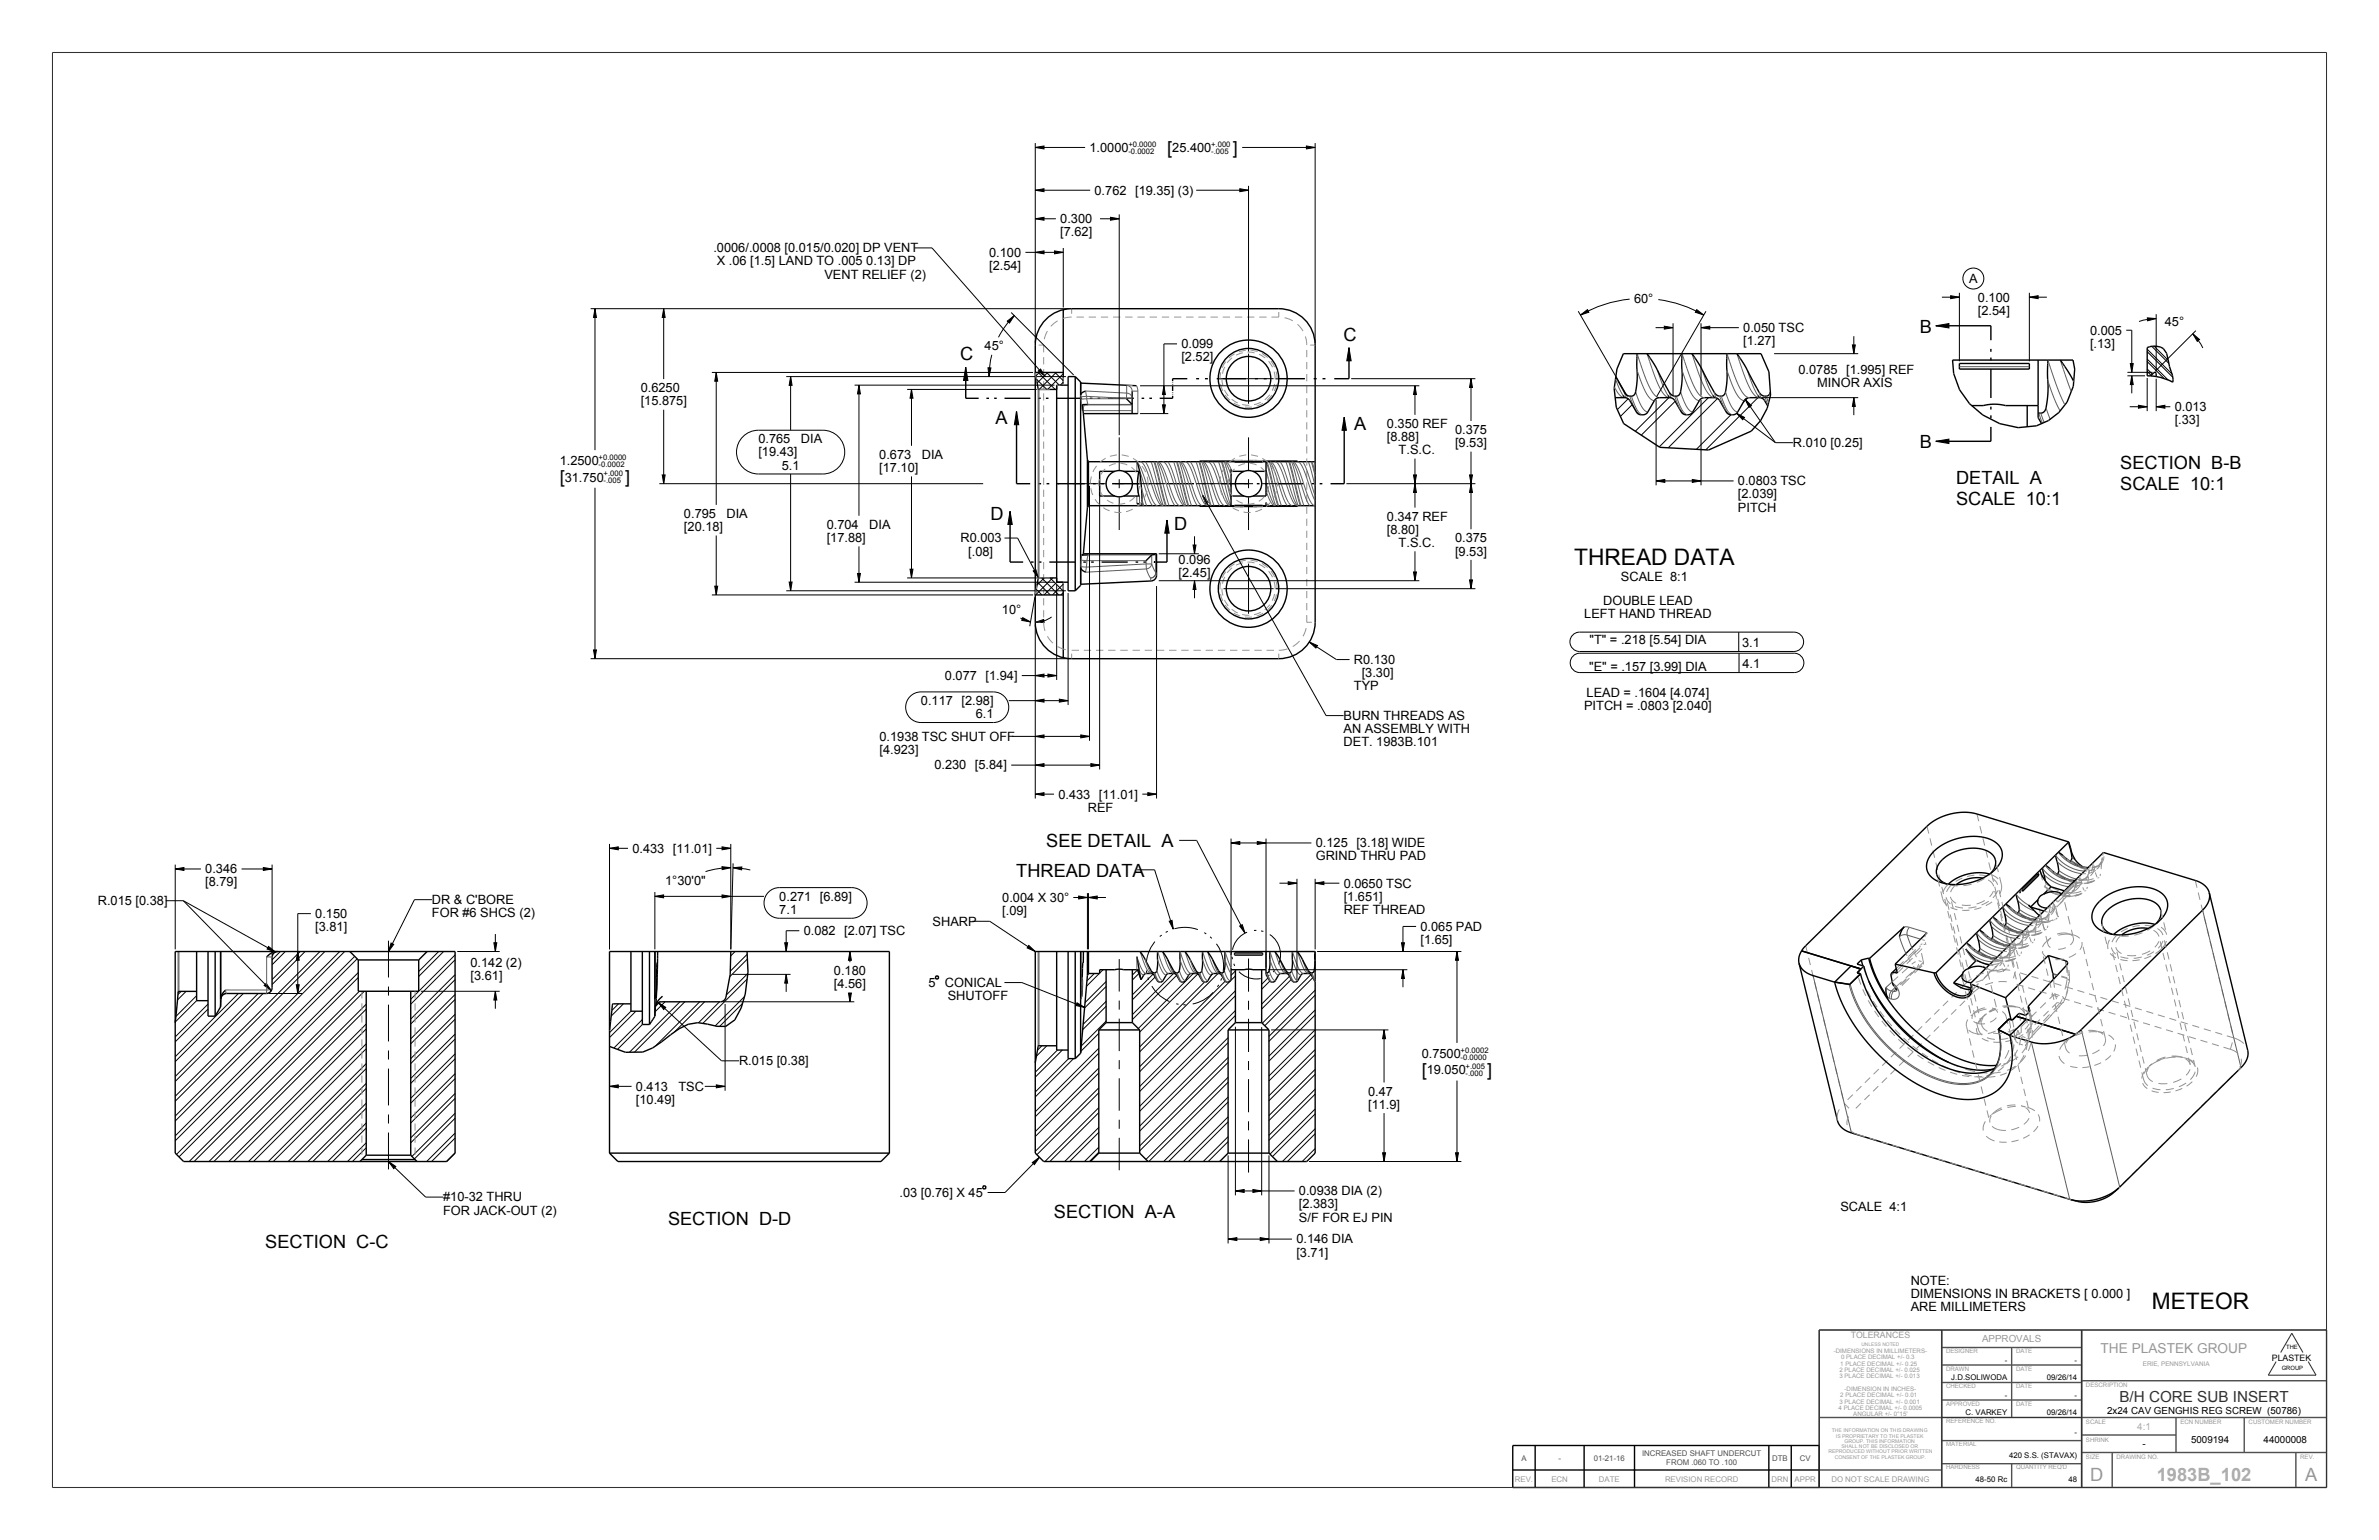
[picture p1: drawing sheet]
<svg xmlns="http://www.w3.org/2000/svg" width="864mm" height="559mm" viewBox="0 0 864 559" stroke-linecap="round" stroke-linejoin="round" font-family="sans-serif">
<defs><g id="words">
<g font-size="8.3">
<text x="571.4" y="205.1">THREAD DATA</text>
<text x="781.1" y="475.1">METEOR</text>
</g>
<g font-size="6.6">
<text x="487.7" y="123.6">C</text>
<text x="697" y="120.7">B</text>
<text x="348.5" y="130.7">C</text>
<text x="361.4" y="153.9">A</text>
<text x="491.5" y="156.1">A</text>
<text x="697" y="162.7">B</text>
<text x="769.7" y="170">SECTION B-B</text>
<text x="710.1" y="175.8">DETAIL A</text>
<text x="769.7" y="177.6">SCALE 10:1</text>
<text x="710.1" y="183.4">SCALE 10:1</text>
<text x="359.6" y="188.6">D</text>
<text x="426.2" y="192.5">D</text>
<text x="379.8" y="307.5">SEE DETAIL A</text>
<text x="368.9" y="318.2">THREAD DATA</text>
<text x="382.6" y="441.8">SECTION A-A</text>
<text x="242.5" y="444.4">SECTION D-D</text>
<text x="96.3" y="452.7">SECTION C-C</text>
</g>
<g font-size="6.6" fill="#989898">
<text x="758.8" y="537.4">D</text>
<text x="836.8" y="537.4">A</text>
</g>
<text font-size="6.6" fill="#ababab" x="782.9" y="537.4">1983B_102</text>
<g font-size="6.5">
<text x="423.7" y="55.7">[</text>
<text x="447.5" y="55.7">]</text>
<text x="203.2" y="175.4">[</text>
<text x="227" y="175.4">]</text>
<text x="516.1" y="390.5">[</text>
<text x="539.9" y="390.5">]</text>
</g>
<text font-size="5.5" fill="#313131" x="769.4" y="508.7">B/H CORE SUB INSERT</text>
<text font-size="5" fill="#989898" x="762.5" y="491">THE PLASTEK GROUP</text>
<g font-size="4.6">
<text x="395.5" y="55.1">1.0000</text>
<text x="425.5" y="55.1">25.400</text>
<text x="397.3" y="70.6">0.762 [19.35] (3)</text>
<text x="384.9" y="81">0.300</text>
<text x="384.9" y="85.7">[7.62]</text>
<text x="259" y="91.5">.0006/.0008 [0.015/0.020] DP VENT</text>
<text x="359.1" y="93.2">0.100</text>
<text x="260.2" y="96.3">X .06 [1.5] LAND TO .005 0.13] DP</text>
<text x="299.3" y="101.1">VENT RELIEF (2)</text>
<text x="359.1" y="97.9">[2.54]</text>
<text x="714.8" y="102.7">A</text>
<text x="593.2" y="109.9">60°</text>
<text x="718" y="109.4">0.100</text>
<text x="718" y="114.2">[2.54]</text>
<text x="785.8" y="118.4">45°</text>
<text x="632.8" y="120.5">0.050 TSC</text>
<text x="632.8" y="125.2">[1.27]</text>
<text x="758.7" y="121.4">0.005</text>
<text x="357.4" y="127.2">45°</text>
<text x="428.9" y="126.4">0.099</text>
<text x="428.9" y="131.1">[2.52]</text>
<text x="758.7" y="126.2">[.13]</text>
<text x="652.9" y="135.8">0.0785 [1.995] REF</text>
<text x="232.6" y="142.3">0.6250</text>
<text x="659.7" y="140.6">MINOR AXIS</text>
<text x="232.6" y="147.1">[15.875]</text>
<text x="789.4" y="149.2">0.013</text>
<text x="503.5" y="155.3">0.350 REF</text>
<text x="789.4" y="153.9">[.33]</text>
<text x="275.3" y="160.9">0.765</text>
<text x="290.7" y="160.9">DIA</text>
<text x="503.5" y="160.1">[8.88]</text>
<text x="528.2" y="157.5">0.375</text>
<text x="275.3" y="165.6">[19.43]</text>
<text x="319.2" y="166.5">0.673</text>
<text x="334.6" y="166.5">DIA</text>
<text x="507.7" y="164.8">T.S.C.</text>
<text x="528.2" y="162.3">[9.53]</text>
<text x="650.9" y="162.2">R.010 [0.25]</text>
<text x="203.2" y="168.7">1.2500</text>
<text x="283.8" y="170.4">5.1</text>
<text x="319.2" y="171.3">[17.10]</text>
<text x="205" y="174.8">31.750</text>
<text x="630.9" y="176.1">0.0803 TSC</text>
<text x="630.9" y="180.9">[2.039]</text>
<text x="630.9" y="185.6">PITCH</text>
<text x="248.3" y="188">0.795</text>
<text x="263.7" y="188">DIA</text>
<text x="300.1" y="191.9">0.704</text>
<text x="315.5" y="191.9">DIA</text>
<text x="503.5" y="188.9">0.347 REF</text>
<text x="248.3" y="192.7">[20.18]</text>
<text x="300.1" y="196.7">[17.88]</text>
<text x="348.7" y="196.8">R0.003</text>
<text x="503.5" y="193.7">[8.80]</text>
<text x="528.2" y="196.8">0.375</text>
<text x="351.5" y="201.6">[.08]</text>
<text x="507.7" y="198.5">T.S.C.</text>
<text x="528.2" y="201.6">[9.53]</text>
<text x="427.8" y="204.7">0.096</text>
<text x="427.8" y="209.5">[2.45]</text>
<text x="588.4" y="210.6">SCALE 8:1</text>
<text x="582" y="219.6">DOUBLE LEAD</text>
<text x="363.7" y="222.6">10°</text>
<text x="575.1" y="224.3">LEFT HAND THREAD</text>
<text x="577" y="233.8">&quot;T&quot; = .218 [5.54] DIA</text>
<text x="632.4" y="234.7">3.1</text>
<text x="491.5" y="240.9">R0.130</text>
<text x="494.3" y="245.7">[3.30]</text>
<text x="576.9" y="243.4">&quot;E&quot; = .157 [3.99] DIA</text>
<text x="632.5" y="242.3">4.1</text>
<text x="343" y="246.7">0.077 [1.94]</text>
<text x="491.5" y="250.4">TYP</text>
<text x="334.3" y="255.8">0.117 [2.98]</text>
<text x="575" y="257.7">PITCH = .0803 [2.040]</text>
<text x="575.9" y="252.9">LEAD = .1604 [4.074]</text>
<text x="354.2" y="260.6">6.1</text>
<text x="487.7" y="261.2">BURN THREADS AS</text>
<text x="319.3" y="268.8">0.1938 TSC SHUT OFF</text>
<text x="487.7" y="266">AN ASSEMBLY WITH</text>
<text x="319.3" y="273.6">[4.923]</text>
<text x="487.7" y="270.8">DET. 1983B.101</text>
<text x="339.2" y="279.2">0.230 [5.84]</text>
<text x="384.2" y="289.7">0.433 [11.01]</text>
<text x="394.9" y="294.5">REF</text>
<text x="229.6" y="309.4">0.433 [11.01]</text>
<text x="477.6" y="307.5">0.125 [3.18] WIDE</text>
<text x="74.5" y="316.9">0.346</text>
<text x="477.6" y="312.2">GRIND THRU PAD</text>
<text x="74.5" y="321.7">[8.79]</text>
<text x="241.4" y="321">1°30'0&quot;</text>
<text x="487.8" y="322.1">0.0650 TSC</text>
<text x="35.5" y="328.4">R.015 [0.38]</text>
<text x="156.8" y="328">DR &amp; C'BORE</text>
<text x="282.9" y="326.8">0.271 [6.89]</text>
<text x="363.8" y="327.2">0.004 X 30°</text>
<text x="487.8" y="326.8">[1.651]</text>
<text x="114.4" y="333.1">0.150</text>
<text x="156.8" y="332.8">FOR #6 SHCS (2)</text>
<text x="282.9" y="331.6">7.1</text>
<text x="338.5" y="335.9">SHARP</text>
<text x="363.8" y="332">[.09]</text>
<text x="487.8" y="331.6">REF THREAD</text>
<text x="114.4" y="337.9">[3.81]</text>
<text x="291.7" y="339.3">0.082 [2.07] TSC</text>
<text x="515.6" y="337.7">0.065 PAD</text>
<text x="515.6" y="342.5">[1.65]</text>
<text x="170.8" y="351">0.142 (2)</text>
<text x="302.7" y="353.9">0.180</text>
<text x="170.8" y="355.8">[3.61]</text>
<text x="302.7" y="358.7">[4.56]</text>
<text x="337" y="358.1">5</text>
<text x="343" y="358.1">CONICAL</text>
<text x="344" y="362.9">SHUTOFF</text>
<text x="516.1" y="383.8">0.7500</text>
<text x="268.3" y="386.5">R.015 [0.38]</text>
<text x="517.9" y="389.9">19.050</text>
<text x="230.8" y="395.8">0.413</text>
<text x="246.3" y="395.8">TSC</text>
<text x="230.8" y="400.5">[10.49]</text>
<text x="496.6" y="397.6">0.47</text>
<text x="496.6" y="402.3">[11.9]</text>
<text x="160.9" y="436">#10-32 THRU</text>
<text x="326.6" y="434.3">.03 [0.76] X 45</text>
<text x="471.5" y="433.7">0.0938 DIA (2)</text>
<text x="160.9" y="440.7">FOR JACK-OUT (2)</text>
<text x="471.5" y="438.5">[2.383]</text>
<text x="471.5" y="443.3">S/F FOR EJ PIN</text>
<text x="668.1" y="439.3">SCALE 4:1</text>
<text x="470.6" y="451.2">0.146 DIA</text>
<text x="470.6" y="456">[3.71]</text>
<text x="693.6" y="466.3">NOTE:</text>
<text x="693.6" y="471">DIMENSIONS IN BRACKETS [ 0.000 ]</text>
<text x="693.6" y="475.8">ARE MILLIMETERS</text>
</g>
<text font-size="3.5" fill="#989898" x="719.5" y="487">APPROVALS</text>
<g font-size="3.5">
<text x="764.9" y="513.1">2x24 CAV GENGHIS REG SCREW (50786)</text>
<text x="777.7" y="525.1">-</text>
<text x="795.4" y="523.6">5009194</text>
<text x="821.7" y="523.6">44000008</text>
</g>
<text font-size="3.5" fill="#ababab" x="775.9" y="518.8">4:1</text>
<text font-size="3.2" fill="#989898" x="671.8" y="485.6">TOLERANCES</text>
<text font-size="3.2" x="824.7" y="493.7">PLASTEK</text>
<g font-size="2.8">
<text x="409.6" y="53.2">+0.0000</text>
<text x="439.7" y="53.2">+.000</text>
<text x="409.6" y="55.7">-0.0002</text>
<text x="439.7" y="55.7">-.005</text>
<text x="217.3" y="166.8">+0.0000</text>
<text x="217.3" y="169.4">-0.0002</text>
<text x="219.1" y="172.9">+.000</text>
<text x="219.1" y="175.4">-.005</text>
<text x="530.2" y="381.9">+0.0002</text>
<text x="530.2" y="384.5">-0.0000</text>
<text x="532" y="388">+.005</text>
<text x="532" y="390.5">-.000</text>
<text x="727.7" y="494.4">-</text>
<text x="753.1" y="494.4">-</text>
<text x="708.3" y="500.8">J.D.SOLIWODA</text>
<text x="743" y="500.8">09/26/14</text>
<text x="727.7" y="507.1">-</text>
<text x="753.1" y="507.1">-</text>
<text x="713.5" y="513.5">C. VARKEY</text>
<text x="743" y="513.5">09/26/14</text>
<text x="753.1" y="520.8">-</text>
<text x="729.3" y="529.2">420 S.S. (STAVAX)</text>
<text x="717.2" y="537.7">48-50 Rc</text>
<text x="750.9" y="537.7">48</text>
</g>
<g font-size="2.8" fill="#4f4f4f">
<text x="552.3" y="530">A</text>
<text x="565.7" y="530">-</text>
<text x="578.5" y="530">01-21-16</text>
<text x="596.1" y="528.4">INCREASED SHAFT UNDERCUT</text>
<text x="604.9" y="531.5">FROM .060 TO .100</text>
<text x="643.3" y="530">DTB</text>
<text x="653.4" y="530">CV</text>
</g>
<g font-size="2.8" fill="#989898">
<text x="549.9" y="537.6">REV.</text>
<text x="563.2" y="537.6">ECN</text>
<text x="580.4" y="537.6">DATE</text>
<text x="604.4" y="537.6">REVISION RECORD</text>
<text x="643.1" y="537.6">DRN</text>
<text x="651.5" y="537.6">APPR</text>
<text x="664.8" y="537.6">DO NOT SCALE DRAWING</text>
</g>
<text font-size="2.3" fill="#989898" x="777.8" y="495.7">ERIE, PENNSYLVANIA</text>
<g font-size="2.2" fill="#989898">
<text x="665.6" y="491">-DIMENSIONS IN MILLIMETERS-</text>
<text x="706.4" y="491">DESIGNER</text>
<text x="731.8" y="491">DATE</text>
<text x="667.7" y="497.8">2 PLACE DECIMAL +/- 0.025</text>
<text x="668" y="495.6">1 PLACE DECIMAL +/- 0.25</text>
<text x="668.3" y="493.3">0 PLACE DECIMAL +/- 0.3</text>
<text x="706.4" y="497.4">DRAWN</text>
<text x="731.8" y="497.4">DATE</text>
<text x="667.7" y="500.1">3 PLACE DECIMAL +/- 0.013</text>
<text x="706.4" y="503.7">CHECKED</text>
<text x="731.8" y="503.7">DATE</text>
<text x="757.2" y="503.4">DESCRIPTION</text>
<text x="667.7" y="509.3">3 PLACE DECIMAL +/- 0.001</text>
<text x="668" y="507">2 PLACE DECIMAL +/- 0.01</text>
<text x="669.6" y="504.7">-DIMENSION IN INCHES-</text>
<text x="667.4" y="511.6">4 PLACE DECIMAL +/- 0.0005</text>
<text x="672.8" y="513.8">ANGULAR +/- 0°15'</text>
<text x="706.4" y="510.1">APPROVED</text>
<text x="731.8" y="510.1">DATE</text>
<text x="706.4" y="516.4">REFERENCE NO.</text>
<text x="757.2" y="516.7">SCALE</text>
<text x="791.5" y="516.7">ECN NUMBER</text>
<text x="816.3" y="516.7">CUSTOMER NUMBER</text>
<text x="706.4" y="524.8">MATERIAL</text>
<text x="757.2" y="523.1">SHRINK</text>
<text x="706.4" y="533.2">HARDNESS</text>
<text x="731.8" y="533.2">QUANTITY REQ'D</text>
<text x="757.2" y="529.4">SIZE</text>
<text x="768.3" y="529.4">DRAWING NO.</text>
<text x="835" y="529.4">REV.</text>
</g>
<g font-size="2.1">
<text x="829.9" y="489.6">THE</text>
<text x="828.3" y="497">GROUP</text>
</g>
<g font-size="1.9" fill="#989898">
<text x="665" y="519.7">THE INFORMATION ON THIS DRAWING</text>
<text x="666.5" y="521.7">IS PROPRIETARY TO THE PLASTEK</text>
<text x="663.7" y="527.4">REPRODUCED WITHOUT PRIOR WRITTEN</text>
<text x="668.4" y="525.5">SHALL NOT BE DISCLOSED OR</text>
<text x="669.6" y="523.6">GROUP. THIS INFORMATION</text>
<text x="666" y="529.3">CONSENT OF THE PLASTEK GROUP.</text>
</g>
<text font-size="1.8" fill="#989898" x="675.7" y="488.3">UNLESS NOTED</text>
</g></defs>
<g fill="#000">
<path d="M375.8 53.5l3.2-.5v1zM474.2 53l3.2 .5-3.2 .5zM375.8 79.4l3.2-.6v1.1zM375.8 69l3.2-.5v1.1zM403.1 78.8l3.2 .6-3.2 .5zM450.1 68.5l3.1 .5-3.1 .6zM375.8 91.6l3.2-.6v1.1zM382.8 91l3.2 .6-3.2 .5zM216 112l.5 3.2h-1.1zM240.9 112l.6 3.2h-1.1zM365.7 116.5l2.5-2-1.7 2.7zM573.7 114.3l2.6-1.9 .5 .9z"/>
<path d="M604.2 118.4l3.1 .5-3.1 .5zM617.5 118.9l3.2-.5v1zM615.9 112.4l2.6 1.9-3.1-1zM702.7 118.2l4.8-.8v1.6zM708.1 107.3l3.2 .5-3.2 .6zM736.7 107.8l3.2-.5v1.1zM779.5 115.3l3.2 .3-3.1 .8zM260 135.1l.5 3.2h-1zM287 136.6l.5 3.2h-1zM311.8 139.8l.5 3.1h-1zM350.6 133.3l.8 4.7h-1.6zM358.6 133.4l1.1 .1-.7 3.1z"/>
<path d="M376.9 134.6l.8-.7 1.7 2.7zM422.5 140l.5 3.2h-1zM489.7 126.2l.8 4.7h-1.6zM513.6 140l.6 3.2h-1.1zM534 137.4l.5 3.2h-1zM672.4 125.2h1.1l-.5 3.1zM773.3 131.9h1.1l-.5 3.2zM773.9 136.4l.5 3.1h-1.1zM796 121.1l2.4 2.1-.8 .7zM330.9 141.3l.5 3.2h-1.1zM369 149.3l.8 4.8h-1.6zM422 146.9h1l-.5 3.2z"/>
<path d="M488 151.4l.8 4.7h-1.6zM630.4 150l2.9 1.5-.7 .8zM633.5 144.9l2.3 2.3-.9 .6zM673 144.3l.5 3.2h-1.1zM776.3 147.1l3.2 .5-3.2 .5zM782.7 147.6l3.2-.5v1zM240.4 172.3h1.1l-.6 3.2zM436.6 179.7l2 2.6-1 .5zM513.1 172.3h1.1l-.6 3.2zM513.6 175.5l.6 3.2h-1.1zM533.5 172.3h1l-.5 3.2zM534 175.5l.5 3.2h-1z"/>
<path d="M601.2 174.5l3.2-.5v1zM614.3 174l3.2 .5-3.2 .5zM702.7 160.1l4.8-.8v1.6zM366.7 185.5l.8 4.8h-1.6zM423.6 188.7l.8 4.8h-1.6zM259.5 212.7h1l-.5 3.2zM286.5 211.2h1l-.5 3.2zM311.3 208.1h1l-.5 3.2zM330.3 206.5h1.1l-.5 3.2zM375.1 207.2l.9-.5 1 3zM433.6 210.7l.6 3.2h-1.1zM433.1 197.8h1.1l-.6 3.1z"/>
<path d="M513.1 207.5h1.1l-.6 3.2zM533.5 210.4h1l-.5 3.2zM215.4 235.8h1.1l-.5 3.2zM371.3 224.1l2.8 1.6-3.2-.6zM375.8 225.8l3.1-1 .1 1zM475.3 233l3 1.2-.6 .9zM375.8 254.2l3.2-.5v1.1zM375.8 245.1l3.2-.5v1.1zM380.4 244.6l3.2 .5-3.2 .6zM384.6 253.7l3.1 .5-3.1 .6zM375.8 277.6l3.2-.5v1.1zM375.8 267.2l3.2-.5v1z"/>
<path d="M392.3 266.7l3.2 .5-3.2 .5zM396 277.1l3.2 .5-3.2 .6zM375.8 288.2l3.2-.6v1.1zM416.7 287.6l3.1 .6-3.1 .5zM63.6 315.3l3.2-.5v1zM95.6 314.8l3.2 .5-3.2 .5zM221.3 307.8l3.1-.5v1.1zM262.1 307.3l3.2 .5-3.2 .6zM262.1 314.5l3.2 .4-3.2 .6zM266.1 314.9l3.2-.3-.1 1zM446.9 305.9l3.2-.6v1.1zM456.4 305.3l3.2 .6-3.2 .5z"/>
<path d="M237.7 325.3l3.2-.6v1.1zM262.1 324.7l3.2 .6-3.2 .5zM391.6 325.1l3.1 .6-3.1 .5zM395.1 325.7l3.2-.6v1.1zM424.4 334.3l1.1-.3 .4 3.1zM450 336l1-.5 1 3.1zM467.6 319.9l3.2 .6-3.2 .5zM477.4 320.5l3.2-.6v1.1zM95.9 357.6l.7-.8 1.9 2.7zM97.5 343.4l2.5 2-3-1zM108.1 345.3l.5 3.1h-1zM142 342.2l.9 .5-1.9 2.6z"/>
<path d="M179.8 359.7l.5 3.2h-1zM179.3 342.1h1l-.5 3.2zM284.9 342.1h1l-.5 3.2zM285.4 353.6l.5 3.1h-1zM308.5 345.3l.6 3.1h-1.1zM373.5 343.1l2.3 2.2-2.9-1.3zM509.3 351.9l.5 3.1h-1zM508.8 342.1h1l-.5 3.2zM528.9 345.3l.5 3.1h-1zM107.6 357.3h1l-.5 3.2zM239 363.8l2.7 1.7-.8 .8zM308 360.3h1.1l-.6 3.2z"/>
<path d="M391 363.9l2.7 1.6-3.1-.6zM502.4 373.7l.6 3.2h-1.1zM221.3 394.2l3.1-.5v1zM260 393.7l3.2 .5-3.2 .5zM374.7 421.8l2.6-1.9-1.8 2.7zM141 421.5l2.7 1.8-.8 .7zM448.5 432.1l3.1-.5v1.1zM454.8 431.6l3.2 .5-3.2 .6zM501.9 418.3h1.1l-.6 3.2zM528.4 418.3h1l-.5 3.2zM445.8 449.6l3.2-.5v1zM457.5 449.1l3.1 .5-3.1 .5z"/>
</g>
<g fill="none" stroke="#000" stroke-width=".36">
<path d="M375.8 53.5l3.2-.5v1zM375.8 51.9v72.5M375.8 53.5h18.1M450.9 53.5h26.5M474.2 53l3.2 .5-3.2 .5zM477.4 51.9v72.5M375.8 79.4l3.2-.6v1.1zM375.8 69l3.2-.5v1.1zM375.8 79.4h7.5M375.8 69h19.9M399.3 79.4h7M403.1 78.8l3.2 .6-3.2 .5z"/>
<path d="M406.3 77.8v80.1M434.2 69h19M450.1 68.5l3.1 .5-3.1 .6zM453.2 67.4v60.1M332 90h6.3l41.1 46.6M372.2 91.6h13.8M375.8 91.6l3.2-.6v1.1zM382.8 91l3.2 .6-3.2 .5zM386 90v21.6M214.4 112h173.8M216 112l.5 3.2h-1.1zM216 112v51.3"/>
<path d="M240.9 112l.6 3.2h-1.1zM240.9 112v25.6M365.7 116.5l2.5-2-1.7 2.7zM367.1 113.4l22.7 22.7M368.2 114.5l-3.2 3.7-2.5 4.2M572.9 112.9l17.9 31M573.7 114.3l2.6-1.9 .5 .9zM591.6 108.5a44.8 44.8 0 0 0-17.9 5.8M601 118.9h6.3M602 108.7a44.8 44.8 0 0 1 16.5 5.6M604.2 118.4l3.1 .5-3.1 .5zM607.3 117.3v26.2"/>
<path d="M615.9 112.4l2.6 1.9-3.1-1zM617.5 118.9l3.2-.5v1zM617.5 117.3v26.2M617.5 118.9h13.7M619.3 112.9l-17.9 31M702.7 118.2l4.8-.8v1.6zM704.9 107.8h6.4M708.1 107.3l3.2 .5-3.2 .6zM711.3 106.2v24.9M736.7 107.8l3.2-.5v1.1zM736.7 106.2v24.9M736.7 107.8h6.3"/>
<path d="M771.9 119.8h2v15.3M779.5 115.3l3.2 .3-3.1 .8zM782.7 115.6l-3.1 .3-3.1 .8M782.7 114v20.8M797.1 120l-14.7 14.7M258.4 135.1h116.6M260 135.1l.5 3.2h-1zM260 135.1v48.1M285.4 136.6h101.5M287 136.6l.5 3.2h-1zM287 136.6v19.5M310.2 139.8h72.6"/>
<path d="M311.8 139.8l.5 3.1h-1zM311.8 139.8v47.4M350.6 133.3l.8 4.7h-1.6zM358.6 133.4l1.1 .1-.7 3.1zM360 128.7l-.8 4.4-.2 3.5M376.9 134.6l.8-.7 1.7 2.7zM413.8 140h101.4M422.5 140l.5 3.2h-1zM427.3 124.8h-4.8v25.3M489.7 126.2l.8 4.7h-1.6zM490.5 137.4h45.1M513.6 140l.6 3.2h-1.1z"/>
<path d="M513.6 140v10.5M534 137.4l.5 3.2h-1zM534 137.4v15.4M644 128.3h30.5M672.4 125.2h1.1l-.5 3.1zM673 122v6.3M772.3 135.1h9.1M772.3 136.4h6.4M773.3 131.9h1.1l-.5 3.2zM773.9 136.4l.5 3.1h-1.1zM773.9 136.4v6.3M779.5 134.8l1.4 1.4"/>
<path d="M779.5 133.9l1.8 1.9M779.5 131.2l6.1 6.2M779.5 130.3l7.5 7.6M779.5 127.6l9.2 9.3M779.5 126.7l8.9 9M779.5 137.2v12M781.1 125.7l6.2 6.2M782 125.6l5.1 5.2M782.7 137.4v11.8M796 121.1l2.4 2.1-.8 .7zM796 121.1l2 2.4 1.6 2.8M240.9 148.7v26.8"/>
<path d="M269.7 158.4l1.6-1.2a7.9 7.9 0 0 1 4-1.1h23.4a7.9 7.9 0 0 1 7.9 8 7.9 7.9 0 0 1-7.9 7.9h-23.4a7.9 7.9 0 0 1-7.3-4.9 7.9 7.9 0 0 1 1.7-8.7zM329.3 141.3h47.1M330.9 141.3l.5 3.2h-1.1zM330.9 141.3v20.5M369 149.3l.8 4.8h-1.6zM413.8 150.1h10.3M422 146.9h1l-.5 3.2zM488 151.4l.8 4.7h-1.6zM591 144.7l-3.9 3.9M592.5 146.8l-4.3 4.3M601.2 145.1v31M605.8 144.3l-12.2 12.2"/>
<path d="M608.1 145.6l-12.3 12.3M617.5 145.1v31M620.2 144.3l-17.9 17.9M623.5 144.6l-17.9 17.9M628.3 150.5l-12.5 12.5M630.4 150l2.9 1.5-.7 .8zM630.4 150l14.1 10.6M633.5 144.9l2.3 2.3-.9 .6zM633.5 144.9l11 15.7M634.5 144.4l-1.7 1.7M638.1 144.3l-18.9 18.9M639.5 144.3h35"/>
<path d="M673 144.3l.5 3.2h-1.1zM673 144.3v6.3M773.1 147.6h6.4M776.3 147.1l3.2 .5-3.2 .5zM782.7 147.6l3.2-.5v1zM782.7 147.6h5.1M216 177v62M239.3 175.5h117.6M240.4 172.3h1.1l-.6 3.2zM287 172v42.4M330.9 172.9v36.8M395.5 176.3v92.5"/>
<path d="M399.2 176.3v102.9M436.6 179.7l2 2.6-1 .5zM436.6 179.7l44.8 80h6.3M488.8 175.5h46.8M513.1 172.3h1.1l-.6 3.2zM513.6 175.5l.6 3.2h-1.1zM513.6 166.4v17.8M533.5 172.3h1l-.5 3.2zM534 175.5l.5 3.2h-1zM534 163.9v28.2M601.2 174.5l3.2-.5v1zM601.2 174.5h28.1"/>
<path d="M614.3 174l3.2 .5-3.2 .5zM644.5 160.6h6.4M702.7 160.1l4.8-.8v1.6zM260 194.3v21.6M311.8 198.3v13M364.6 195.2h4.8l7.6 14.5M366.7 185.5l.8 4.8h-1.6zM423.6 188.7l.8 4.8h-1.6zM433.1 197.8h1.1l-.6 3.1zM433.6 194.6v6.3M258.4 215.9h116.6M259.5 212.7h1l-.5 3.2z"/>
<path d="M285.4 214.4h101.5M286.5 211.2h1l-.5 3.2zM310.2 211.3h72.6M311.3 208.1h1l-.5 3.2zM329.3 209.7h47.1M330.3 206.5h1.1l-.5 3.2zM375.1 207.2l.9-.5 1 3zM375.7 216.7l-1.9 10.5M383.6 212.1v34.6M387.7 215.2v40.6M419.8 212.6v77.1M420.6 210.7h94.6"/>
<path d="M420.6 200.9h14.6M433.6 210.7l.6 3.2h-1.1zM433.6 210.7v6.4M463.1 213.6h72.5M513.1 207.5h1.1l-.6 3.2zM513.6 200.1v10.6M533.5 210.4h1l-.5 3.2zM534 203.2v10.4M214.4 239h173.8M215.4 235.8h1.1l-.5 3.2zM370.4 224.2l1.8 .9 1.9 .6M371.3 224.1l2.8 1.6-3.2-.6z"/>
<path d="M375.8 225.8l3.1-1 .1 1zM375.8 226.6v63.1M381.7 223.9a9.9 9.9 0 0 1-5.9 1.9M475.3 233l3 1.2-.6 .9zM475.3 233l9.8 6.3h4.8M570.9 230.4l1.1-.8 1.4-.2h77.8a3.5 3.5 0 0 1 3.5 3.5 3.5 3.5 0 0 1-3.5 3.5h-77.8a3.5 3.5 0 0 1-3.2-2.2 3.5 3.5 0 0 1 .7-3.8zM571 238.1l1.1-.8 1.4-.3h77.8a3.5 3.5 0 0 1 3.5 3.5 3.5 3.5 0 0 1-3.5 3.5h-77.8a3.5 3.5 0 0 1-3.2-2.1 3.5 3.5 0 0 1 .7-3.8zM631.2 229.4v7M631.3 237v7M330.4 252.7l.6-.6a5.5 5.5 0 0 1 3.3-1h26.3a5.6 5.6 0 0 1 5.6 5.5 5.6 5.6 0 0 1-5.6 5.6h-26.3a5.6 5.6 0 0 1-5.1-3.5 5.6 5.6 0 0 1 1.2-6zM366.2 254.2h21.5M370.9 245.1h12.7"/>
<path d="M375.8 254.2l3.2-.5v1.1zM375.8 245.1l3.2-.5v1.1zM380.4 244.6l3.2 .5-3.2 .6zM384.6 253.7l3.1 .5-3.1 .6zM367.1 277.6h32.1M367.4 267.2h28.1M375.8 277.6l3.2-.5v1.1zM375.8 267.2l3.2-.5v1zM392.3 266.7l3.2 .5-3.2 .5zM396 277.1l3.2 .5-3.2 .6zM375.8 288.2l3.2-.6v1.1zM375.8 288.2h6.8"/>
<path d="M414.7 288.2h5.1M416.7 287.6l3.1 .6-3.1 .5zM63.6 315.3l3.2-.5v1zM63.6 313.7v30.8M63.6 315.3h9.3M87.7 315.3h11.1M95.6 314.8l3.2 .5-3.2 .5zM98.8 313.7v32.8M221.3 307.8l3.1-.5v1.1zM221.3 306.2v38.3M221.3 307.8h6.7M260 307.8h5.3"/>
<path d="M262.1 314.5l3.2 .4-3.2 .6zM262.1 307.3l3.2 .5-3.2 .6zM265.3 314.9l-4.7 .3-4.5 1.1M265.3 306.2v38.3l.8-31.2M266.1 314.9l3.2-.3-.1 1zM266.1 314.9l6.3 .8M412.8 315.6h6.3l6.8 21.5M428 304.9h6.4l17.6 33.7M446.9 305.9l3.2-.6v1.1zM446.9 304.3v46.8M446.9 305.9h29.1M456.4 305.3l3.2 .6-3.2 .5z"/>
<path d="M459.6 304.3v46.8M467.6 319.9l3.2 .6-3.2 .5zM470.8 318.9v36.7M477.4 318.9v25.6M60.2 326.8h6.3M66.5 326.8l32 32.7M66.5 326.8l33.5 18.6M112.9 331.5h-4.8v29M156.8 326.5h-6.4l-9.4 18.8M179.8 338.9v6.4M237.7 325.3l3.2-.6v1.1zM237.7 323.7v20.8"/>
<path d="M237.7 325.3h39.6M262.1 324.7l3.2 .6-3.2 .5zM279 323.7l.6-.5a5.5 5.5 0 0 1 3.3-1.1h26.3a5.6 5.6 0 0 1 5.6 5.5 5.6 5.6 0 0 1-5.6 5.6h-26.3a5.6 5.6 0 0 1-5.1-3.4 5.6 5.6 0 0 1 1.2-6.1zM290.2 337.7h-4.8v7.6M352.9 334.3h6.4l16.5 11M389.6 325.7h5.1M391.6 325.1l3.1 .6-3.1 .5zM394.7 324.1v20.4M395.1 325.7l3.2-.6v1.1zM395.1 324.1v20.4M395.1 325.7h6.4M424.4 334.3l1.1-.3 .4 3.1z"/>
<path d="M450 336l1-.5 1 3.1zM464.5 320.5h6.3M477.4 320.5l3.2-.6v1.1zM477.4 320.5h8.8M514.1 336.2h-4.8v9.1M65.7 359.7l-1.1 1.2M67.5 359.7l-3.1 3.1M95.9 357.6l.7-.8 1.9 2.7zM97.5 343.4l2.5 2-3-1zM101.8 345.3l-3 3M103.6 345.3l-4.8 4.8M107.6 357.3h1l-.5 3.2z"/>
<path d="M108.1 345.3l.5 3.1h-1zM109 345.3l-10.2 10.2M110.7 345.3l-11.9 11.9M116.1 345.3l-52.5 52.5M117.9 345.3l-54.3 54.3M123.3 345.3l-59.7 59.7M125.1 345.3l-61.5 61.5M128.8 347l-65.2 65.2M129.7 347.9l-66.1 66.1M130 352.9l-65.9 66M130 354.7l-65 65.1M130.4 359.7l-61.7 61.8"/>
<path d="M132.2 359.7l-61.7 61.8M142 342.2l.9 .5-1.9 2.6zM152.8 359.7h28.6M159.2 345.3l-7.2 7.2M161 345.3l-9 9M165.2 346.5l-16.1 16.1M165.2 348.3l-16.1 16.1M165.2 353.7l-16.1 16.1M165.2 355.5l-16.1 16.1M166 345.3h15.4M179.3 342.1h1l-.5 3.2zM179.8 359.7l.5 3.2h-1z"/>
<path d="M179.8 359.7v6.3M265.9 353.6h21.1M266.8 345.3l-1.6 1.6M271.2 355.3l-16.1 16.1M271.2 346.3l-6.1 6.1M271.3 348l-6.4 6.4M271.5 353.2l-7.8 7.8M284.9 342.1h1l-.5 3.2zM285.4 353.6l.5 3.1h-1zM285.4 353.6v6.3M308.5 345.3l.6 3.1h-1.1zM308.5 345.3v3.8"/>
<path d="M364.6 356.5h6.4l22.7 9M373.5 343.1l2.3 2.2-2.9-1.3zM397.3 353.2l-2.7 2.7M399 353.2l-4.6 4.7M400.4 351.9l-1.2 1.2M401.5 356.2l-7.6 7.6M401.5 358l-7.8 7.8M412.9 351.9l-1.8 1.9M413.4 353.2l-2.3 2.4M418.6 353.5l-7.5 7.5M419.3 354.5l-8.2 8.3M426 353.2l-14.9 15"/>
<path d="M427.1 353.9l-16 16.1M433.2 353.2l-20 20M434.8 353.4l-21.1 21.1M437.2 356.4l-23.5 23.5M440.3 353.3l-.8 .8M442.2 353.2l-28.5 28.5M444.7 356.1l-31 31M448.5 352.3l-1.6 1.6M448.5 354.1l-34.8 34.8M448.5 359.5l-34.8 34.8M460.3 354.9l-2.3 2.3M460.4 351.9h50.5"/>
<path d="M461 356l-3 3M468.1 354.2l-10.1 10.1M468.8 355.4l-10.8 10.7M475.9 353.6l-17.7 17.7M476.6 354.8l-17.5 17.4M477.4 359.3l-16.8 16.8M478.1 345.3h52.4M508.8 342.1h1l-.5 3.2zM509.3 351.9l.5 3.1h-1zM509.3 351.9v6.3M528.9 345.3l.5 3.1h-1zM528.9 345.3v33.1"/>
<path d="M71.4 361.3l-7.5 7.5M71.4 363.1l-7.8 7.7M75.5 364.3l-11.9 11.9M75.5 366.1l-11.9 11.9M86.5 360.5l-22.9 22.9M88.3 360.5l-24.7 24.7M93.7 360.5l-30.1 30.1M95.5 360.5l-31.9 31.9M97.5 360.5h12.2M132.9 364.4l-57 57.1M132.9 366.2l-55.2 55.3M132.9 371.6l-49.9 49.9"/>
<path d="M132.9 373.4l-48.1 48.1M132.9 378.7l-42.7 42.8M165.2 360.9l-16.1 16.1M165.2 362.7l-16.1 16.1M165.2 368l-16.1 16.1M165.2 369.8l-16.1 16.1M165.2 375.2l-16.1 16.1M165.2 377l-16.1 16.1M224.5 364.2l-2.4 2.5M226.3 364.2l-4.4 4.5M229 366.9l-7.7 7.8M230.8 366.9l-9.5 9.6"/>
<path d="M233.2 370l-10.4 10.3M233.2 371.7l-9 9.1M239 363.8l2.7 1.7-.8 .8zM239 363.8l22.9 21.1h6.4M239.6 363.5l-1.7 1.7M241.4 363.5l-3.6 3.6M246.8 363.5l-18.3 18.3M248.6 363.5l-18.3 18.3M254 363.5l-16 16M255.8 363.5l-11 11M261.2 363.5l-7.6 7.6M262.3 363.5h47.8"/>
<path d="M263.2 364.3v31.5M269.5 364.1l-8.3 8.3M270.3 361.6l-10.7 10.7M308 360.3h1.1l-.6 3.2zM308.5 360.3v3.2M378.2 379.5l-1.6 1.6M380 379.5l-3.8 3.7M391 363.9l2.7 1.6-3.1-.6zM398.9 375l-6.6 6.5M401.5 363.3l-8.3 8.4M401.5 365.1l-8.5 8.5M401.5 370.5l-9 9"/>
<path d="M445.8 376.5l-32.1 32.1M445.8 378.3l-32.1 32.1M448.5 361.3l-34.8 34.8M448.5 366.7l-34.8 34.7M448.5 368.5l-34.8 34.7M448.5 372.6v61.1M458 372.7v61M461.4 373.7h42.6M477.4 361.1l-16.8 16.8M477.4 366.5l-16.8 16.7M477.4 368.3l-16.8 16.7M477.4 373.7l-16.8 16.7"/>
<path d="M477.4 375.5l-16.8 16.7M502.4 373.7l.6 3.2h-1.1zM502.4 373.7v19.1M132.9 380.5l-40.9 41M132.9 385.9l-35.5 35.6M132.9 387.7l-33.7 33.8M132.9 393.1l-28.3 28.4M132.9 394.9l-26.5 26.6M165.2 382.4l-16.1 16.1M165.2 384.2l-16.1 16.1M165.2 389.6l-16.1 16.1M165.2 391.4l-16.1 16.1"/>
<path d="M165.2 396.8l-16.1 16.1M165.2 398.6l-16.1 16.1M221.3 394.2l3.1-.5v1zM221.3 394.2h8M255.8 394.2h7.4M260 393.7l3.2 .5-3.2 .5zM383.8 381l-8 8.1M385.6 381l-9.8 9.8M387.9 384.1l-12.1 12.1M389.7 384.1l-13.9 13.9M398.9 380.4l-23.1 23M398.9 382.2l-23.1 23"/>
<path d="M398.9 387.5l-23.1 23.1M398.9 389.3l-23.1 23.1M398.9 394.7l-23.1 23.1M398.9 396.5l-22.5 22.5M445.8 383.7l-32.1 32.1M445.8 385.5l-32.1 32.1M445.8 390.9l-29.8 29.8M445.8 392.7l-28.8 28.8M445.8 398.1l-23.4 23.4M445.8 399.9l-21.6 21.6M477.4 380.8l-16.8 16.8M477.4 382.6l-16.8 16.8"/>
<path d="M477.4 388l-16.8 16.8M477.4 389.8l-16.8 16.8M477.4 395.2l-16.8 16.8M477.4 397l-16.8 16.8M528.9 392.1v29.4M132.9 400.3l-21.1 21.2M132.9 402.1l-19.3 19.4M132.9 407.5l-13.9 14M132.9 409.3l-12.1 12.2M132.9 414.7l-6.8 6.8M132.9 416.5l-5 5M165.2 404l-15.7 15.6"/>
<path d="M165.2 405.8l-14.8 14.7M165.2 411.1l-10.3 10.4M165.2 412.9l-8.5 8.6M165.2 418.3l-3.1 3.2M377.3 419.9l-12.4 12.8h-6.4M398.9 401.9l-19.6 19.6M398.9 403.7l-17.8 17.8M398.9 409.1l-12.4 12.4M398.9 410.9l-10.6 10.6M398.9 416.3l-5.2 5.2M398.9 418.1l-3.4 3.4M445.8 405.3l-16.2 16.2"/>
<path d="M445.8 407.1l-14.4 14.4M445.8 412.4l-9 9.1M445.8 414.2l-7.2 7.3M445.8 419.2v32M460.6 419.2v32M477.4 402.4l-16.4 16.4M477.4 404.2l-15.5 15.5M477.4 409.6l-11.9 11.9M477.4 411.4l-10.1 10.1M477.4 416.8l-4.7 4.7M501.9 418.3h1.1l-.6 3.2zM502.4 403.9v17.6"/>
<path d="M528.4 418.3h1l-.5 3.2zM141 421.5l2.7 1.8-.8 .7zM141 421.5l13.5 12.9h6.4M374.7 421.8l2.6-1.9-1.8 2.7zM448.5 432.1l3.1-.5v1.1zM448.5 432.1h21.4M454.8 431.6l3.2 .5-3.2 .6zM475.2 421.5h55.3M445.8 449.6l3.2-.5v1zM445.8 449.6h23.2M457.5 449.1l3.1 .5-3.1 .5z"/>
<circle cx="716.3" cy="101.1" r="3.8"/>
</g>
<g fill="none" stroke="#000" stroke-width=".51">
<path d="M380.2 115.4a13.2 13.2 0 0 1 8.8-3.4h75.2a13.2 13.2 0 0 1 13.2 13.2v100.6a13.2 13.2 0 0 1-13.2 13.2h-75.2a13.2 13.2 0 0 1-13.2-13.2v-100.6a13.2 13.2 0 0 1 4.4-9.8zM386 112.4v27.4M702.7 118.2h20v5.2M350.6 133.3v11.2h4.7M375.8 135.1l1.2 6.2h6.6M387.7 139.8h-4.1v71.5h4.1M390.3 136.6h-2.6v77.8h2.6M390.3 136.6v77.8M390.3 136.6l2 2M392.3 138.6v73.3M392.3 138.6v.4M392.3 139v4.3a2.2 2.2 0 0 1 1.8-1.4"/>
<path d="M392.3 139l20.3 1M425.7 138.8v.2M425.7 139.4v.1M431 137.4h-5.3v.9M434.2 137.4h1.1M437.4 137.4h1.1M441.7 137.4h10.6M455.5 137.4h1.1M458.7 137.4h1.1M463 137.4h10.7M476.9 137.4h1.1M480.1 137.4h1.1"/>
<path d="M489.7 126.2v11.2h-5.3M589.3 128.3h50l2.8 6.6 .6 8.4-1.2 4.9-2.4 4.4-3.4 3.8-15.5 6.9-17.7-1-13.1-8.6a25.4 25.4 0 0 1-.1-25.4zM594.3 128.3l-.1 4.7a20.9 20.9 0 0 1-1 10.3l-.6 .4h-1a2.58 2.58 0 0 1-2-1.5l-3-5.5M597.9 128.3l3 4.6 5.1 9.5a2.52 2.52 0 0 0 1.9 1.3l1.5-.3a4.1 4.1 0 0 0 1-3.3l.2-3.2v-8.6M614.2 128.3l3 4.6 5.1 9.5a2.52 2.52 0 0 0 2 1.3l1-.1 .7-.5a29.8 29.8 0 0 0 .8-11.8l.1-3M630.5 128.3l3 4.6 5.1 9.5a2.52 2.52 0 0 0 2 1.3l1.3-.2 .8-1.2M708.8 130.7a23.2 23.2 0 0 0 11 19.9l6.1 3.1 6.7 1.5 6.7-.7a19.6 19.6 0 0 0 13.2-23.8h-9.1l-.1 5.3a31.6 31.6 0 0 1-1 13.1l-1 .7-1.4 .1M722.7 126.6v1M722.7 129.7v1.1M722.7 133.9v10.5M747.9 130.7l3 4.4 1.9 3.3M779.5 126.1a6.7 6.7 0 0 1 5.8 .4l1.2 1.7 1.1 4.9a10.8 10.8 0 0 1 1.2 5.6l-3-1.3-3.1-.8v-1.2l-.3-.3-.6 .2-1.1 1.1h-1.2z"/>
<path d="M779.5 126.1h.1M358.1 144.5h.9M360.9 144.5h.9M364.6 144.5h9.4M369 149.3v26.2h5M376.9 144.5h.9M379.7 144.5h.9M383.4 144.5h9.4M392.9 146.8v.1M392.9 146.8v1.8M392.9 146.9l.3 3.2M394.9 146.8h-2"/>
<path d="M395 146.8h-.1M395.6 144.5h1M398.4 144.5h1M402.2 144.5h9.4M408.9 144.7l2.1 2.1M411 141.9v8.2M413.1 150.1h-19.8l1.4 16.8M414.4 144.5h.9M417.2 144.5h1M425.7 143.6v.9h-4.7M425.7 140.1v1.8M425.7 142.4v.2"/>
<path d="M425.7 142.9v.2M488 151.4v24.1h-5M586.3 144.3h3.4M589.1 143.4h.1M589.1 143.4l.8 .9M589.7 144.3h.1M589.8 144.3l1.5 .6 2.9 4.9 .7 .5 .9 .2M595.8 150.5h.1M595.8 150.5h.6M596.4 150.5h.1M605.4 143.4h.1M605.4 143.4l.8 .9"/>
<path d="M606.1 144.3h-3.8l-1.1 .4-3.2 5.1-.7 .5-.9 .2M606.1 144.3h.1M606.1 144.3l1.5 .6 2.9 4.9 .7 .5 .9 .2M612.1 150.5h.1M621.7 143.4h.1M621.7 143.4l.8 .9M622.4 144.3h-3.8l-.9 .3-.7 .6-2.8 4.7-.9 .5-1.2 .1M622.4 144.3h.1M638 143.4h.1M638 143.4l.8 .9M638.7 144.3h-3.8l-1.1 .4-3.2 5.1-.7 .5-.9 .2-1.2-.1-.8-.5-3-4.8-.7-.6-.9-.2M638.7 144.3h.1"/>
<path d="M638.7 144.3l1.5 .6 1.5 2.4M715.8 147.2h4.1a16.5 16.5 0 0 1 8.1 0h11.9v4.4l1.2 2.1M722.7 154.9v5.2h-20M722.7 147.6v1M722.7 150.7v1M735.9 147.2v7.6M376.9 175.5h1M379.9 175.5h1M383.9 175.5h.1M383.9 175.5h9.9M394.7 166.9v17.2M394.7 166.9l.4 .6"/>
<path d="M395.1 167.5v16M395.1 167.5h51.4M396.8 175.5h1M399.7 175.5h1M403.7 175.5h9.9M412.7 167.8l.9 2.6 .4 3.1 .5 5.1v4.9M416.6 175.5h1M419.6 175.5h1M420.2 167.5l.3 .5M420.5 168h.1M423.5 175.5h9.9M428.3 167.5l.4 .5"/>
<path d="M428.7 168h.1M436.4 175.5h1M436.5 167.5l.4 .5M436.9 168h.1M439.4 175.5h1M443.4 175.5h9.9M444.6 167.5l.4 .5M445 168h.1M446.9 180h4.7M446.9 171h4.7M454.9 180h4.7M454.9 171h4.7"/>
<path d="M456.2 175.5h1M459.2 175.5h1M460.9 167.5l.4 .5M461 167.5h16.4M461.3 168h.1M463.2 175.5h9.9M469.1 167.5l.4 .5M469.5 168h.1M476.1 175.5h1M477.3 167.5l.1 .2M479 175.5h1M366.7 185.5v18.5h4.7"/>
<path d="M394.7 184.1l-1.4 16.8M395.1 183.5l-.4 .6M395.1 183.5h51.4M412.7 182.7l.8 .3M413.5 183l.1 .1M413.6 183.1l.2 .3M413.7 183.2h.1M413.7 183.2l.1 .2M413.8 183.4l.1 .1M421.7 183h.1M421.7 183l.4 .5M423.6 188.7v15.3h-4.7"/>
<path d="M429.9 183h.1M429.9 183l.3 .5M438 183l.4 .5M438 183h.1M446.2 183l.4 .5M446.2 183h.1M461 183.5h16.4M462.5 183h.1M462.5 183l.4 .5M470.6 183l.4 .5M470.6 183h.1M374.3 204h.9"/>
<path d="M377.1 204h1M380.9 204h9.5M383.6 209.7h-6.6l-1.2 6.2M386 211.3v27.4M392.3 212v.4l-2 2M393.2 204h1M393.3 200.9l-.7 .6 2.5-.1M393.3 200.9h26.5M394.1 207.6a2.42 2.42 0 0 1-1.8-1.7v6.1M396.1 204h.9M399.9 204h9.5M412.2 204h1"/>
<path d="M415.1 204h.9M418.9 204h.1M419.8 200.9v8.4l-.5 .9-.9 .5-26.1 1.3M419.8 200.9l-1.7 .5-2.1 2M702.1 308.9a20.6 20.6 0 0 1 21.2-3.9 5.9 5.9 0 0 1 1.6 9.8 20.5 20.5 0 0 1-22 4.7 5.9 5.9 0 0 1-1.6-9.8zM722.8 316.8l1-1.5a4.5 4.5 0 0 0-2.7-6.6 15.9 15.9 0 0 0-17.3 4.7 4.4 4.4 0 0 0 1.7 6.8M742.4 313.9l.9 .6a16.3 16.3 0 0 0 9.9 5M746.2 310.3l1.1 5.5-.1 .9-.6 .5M747.2 309.2l.9 .6a16.2 16.2 0 0 0 9.9 5M750.9 305.6l1.2 5.5-.1 .9-.6 .5M751 305.5l1.1 4 .9 1.9 1.3 1.7 1.8 1.5M751 305.5l-33.3-10.1a20.1 20.1 0 0 0-18.2 4.4l-44 43.4-1.5 1.8"/>
<path d="M751 305.5l-9.6 9.5 1 4.5M754 318.8l9.6-9.5 33.3 10.2a6.8 6.8 0 0 1 5.1 4.5M689.5 339.8l.7-2 1.1-1.5-12.6 11.4M699.5 338.4l-11.5 11.4M705.5 320.2h.1M705.5 320.2l1.1 .5M717.5 338.5l1.2 5.6-.2 .8-.6 .5M718.6 337.4l.8 .6a16.3 16.3 0 0 0 9.9 5M722.3 333.8l1.1 5.6-.1 .8-.6 .5M723.3 332.7l.9 .6a16.3 16.3 0 0 0 9.9 5M727.1 329.1l1.1 5.5-.1 .9-.6 .5M728.1 328l.9 .6a16.3 16.3 0 0 0 9.9 5"/>
<path d="M731.8 324.4l1.2 5.5-.2 .9-.5 .5M733.2 323.5l-.3-.2-30.1 29.7M738.5 330.5l1.8 1.7M739.9 326.4l-.2 .9a3.1 3.1 0 0 0 3.4 2.2M739.9 326.4l-2.8 2.7M741.8 324.5a2.75 2.75 0 0 0-1.9 1.9M744.6 321.8l-2.8 2.7M745.5 327.2l-30.1 29.6M748.3 324.4l-.3-.3a6.5 6.5 0 0 0-6.2 .4M762.1 327.1a20.6 20.6 0 0 1 21.2-3.9 5.9 5.9 0 0 1 1.6 9.8 20.5 20.5 0 0 1-22 4.8 5.9 5.9 0 0 1-1.6-9.8zM782.8 335.1l1-1.5a4.4 4.4 0 0 0-2.1-6.4 15.7 15.7 0 0 0-17.8 4.5 4.8 4.8 0 0 0 2.8 7.3M802 324l13.9 57.1a6.8 6.8 0 0 1-2.4 6.3l-44.4 43.7"/>
<path d="M802 324a6.8 6.8 0 0 1-2.4 6.3l-44.1 43.3-2 1.7M63.6 345.3h101.6v73.1l-3 3.1h-95.5l-3.1-3.1zM71.4 359.7l-6.6 .2-1.2 11.2M71.4 345.3v17.8h4.1M75.5 345.3v23.4h2.6M78.1 345.3v23.4M80.1 345.3v20M80.1 345.3v17.1l.5-1.6 1.3-1.6M100.3 345.3a5.4 5.4 0 0 0-3.5 1.9M100.8 345.3a2.07 2.07 0 0 0-2 2v11.1a2.26 2.26 0 0 1-2.5 2.1h-14.1M127 345.3l3 3M130 348.3v11.4h22v-11.4"/>
<path d="M130 348.3h22M132.9 359.7v59.5M149.1 359.7v59.5M155 345.3l-3 3M229 345.3v21.6h4.2M233.2 345.3v26.4h2.6M235.8 345.3v26.4M237.7 345.3v23.4M237.8 345.3v17.1l.4-1.5M238.7 349.4l-.3 1.3v7.4l-.3 3.7M238.7 345.3l-.6 19.3M265.3 345.3a52.7 52.7 0 0 1-1.9 17l-1 1-.9 .2h-21.5a2.08 2.08 0 0 0-2.1 2 6.5 6.5 0 0 1-1.5 5.2l-.6 1"/>
<path d="M271.2 345.3a37.6 37.6 0 0 1-4.5 24.8l-3.3 2.3h-3.1l-7-1.3-3.5 .6-3.3 1.6-9.6 7-3.6 1.4-6.2 .1-5.8-2.1M339.9 354.2l.8 .2-.3 .8-.8-.3zM383.6 345.3v35.7h4.1M387.7 345.3v38.8h2.6M390.3 345.3v38.8M392.3 345.3v36.9M392.3 345.3v17.1l.4-1.5M393.3 345.3l-.7 16.5M394.7 345.3v8.6M394.7 353.9l-2.4 28.3M395.1 345.3v7.9M395.1 353.2l-.4 .7"/>
<path d="M401.5 351.9v19.2M404.7 351.9h-5.5v1.3h-4.1M407.9 351.9h5.5M411.1 351.9v19.2M412.7 347.1l1.5 8.4M412.9 351.9l1.3 3.6M413.9 345.3l4.2 7.2 .6 .4 .9-.1a17.7 17.7 0 0 0 .6-7.2v-.3M417.6 352.8h.1M417.6 352.8l.4 .4M418 353.2l-2.4 .2-1.4 2.1M418 353.2h.1M418 353.2l.7 .4 1.5 2.5 .8 .3"/>
<path d="M421 356.4h.1M421 356.4h.3M421.3 356.4h.1M422 345.3l4.2 7.2 .7 .4 .9-.1a14.5 14.5 0 0 0 .5-6.8l.1-.7M425.8 352.8h.1M425.8 352.8l.4 .4M426.1 353.2l-2.4 .2-1.7 2.7-.7 .3M426.1 353.2h.1M426.1 353.2l.8 .4 1.5 2.5 .7 .3M429.1 356.4h.1M429.1 356.4h.3M429.4 356.4h.1"/>
<path d="M430.2 345.3l4.2 7.2 .6 .4 .9-.1a17.7 17.7 0 0 0 .6-7.2v-.3M433.9 352.8l.4 .4M434.3 353.2l-2.5 .2-1.6 2.7-.8 .3M434.3 353.2h.1M434.3 353.2l.8 .5 1.3 2.1a1.3 1.3 0 0 0 2.1 0l1.5-2.4 2.4-.2M438.3 345.3l4.2 7.2 .7 .4 .9-.1a17.7 17.7 0 0 0 .6-7.2v-.3M442.1 352.8l.4 .4M442.4 353.2h.1M442.4 353.2l.8 .4 1.5 2.5 .7 .3M445.4 356.4h.1M445.4 356.4h.3M445.8 356.4l.7-.3 .4-.7v-3.5l6.3-.2 6.4 .2a4.4 4.4 0 0 0 1.3 3.9l.9 .6"/>
<path d="M445.8 356.4h-.1M446.9 345.8l-.4-.5h-70.7v73.1l3.1 3.1h95.5l3-3.1v-73.1h-16.4v4.3a4.2 4.2 0 0 1-.6 3.2l-.8 .2M448.5 351.9v19.2M458 351.9v19.2M461.8 356.4h.1M462.8 345.3l3 5.1a4.1 4.1 0 0 0 1.7 2.5l1-.1a17.8 17.8 0 0 0 .6-7.2l.1-.3M466.6 352.8l.4 .4M466.9 353.2l-2.4 .2-1.7 2.7-1 .3M466.9 353.2h.1M466.9 353.2l.8 .4 1.5 2.5 .7 .3M469.9 356.4h.1M471 345.3l4.1 7.1 .6 .5h.9a2.42 2.42 0 0 0 .7-2.4v-5.2"/>
<path d="M474.7 352.8l.4 .4M475 353.2l-2.3 .2-1.8 2.7-1 .3M475 353.2l.9 .5 1.5 2.4M653.1 349.5a6.8 6.8 0 0 0 5.1 4.5l7.8 2.4M653.1 349.5l13.9 57.1a6.8 6.8 0 0 0 5.1 4.5l79.7 24.2M654 345v.1M654 345l21.6 6.6M654 345.1a5.8 5.8 0 0 0-.9 4.4M654 345.1l21.6 6.5M666 356.4a63.5 63.5 0 0 0 33.1 38.6 30 30 0 0 0 21.6 3 14.7 14.7 0 0 0 9.8-14.9l-.3-4.2-.6-3.2M675.4 353.4l-4 3.7-5.4-.7M675.4 353.4a54.4 54.4 0 0 0 25.6 31.4 27.9 27.9 0 0 0 19.9 4.1l3.3-1.4"/>
<path d="M675.7 348.3l.5 2.2M675.7 348.3l-1.6 1.5 2.5 .8M676.6 350.6a56.7 56.7 0 0 0 25 31.9 31.7 31.7 0 0 0 21.8 5.4M676.6 350.6l-2.4 2.4 1.2 .4M678.3 347.7a58.5 58.5 0 0 0 26.1 33.1 34.6 34.6 0 0 0 20.3 5.8M678.3 347.7h.4M678.3 347.7l-2.6 .6M678.4 356a64.7 64.7 0 0 0 29 29.5M678.7 347.7a46 46 0 0 0 6.6 14.5 5.9 5.9 0 0 1-.6-3.9M686.7 353.1l-.3 .8 .6 3 1.2 1.7 .3 .9M688 349.8l.7 3.3-1.3-.3-.7 .3M688 349.8l14.1 3.2"/>
<path d="M688.4 351.5l-1.7 1.6M702.1 353a12.3 12.3 0 0 0 10.9 9.1 3.5 3.5 0 0 0 2.7-4.9M702.8 353a11.7 11.7 0 0 0 9.9 8.4 3.4 3.4 0 0 0 2.7-4.6M702.8 353h-.7M713.6 344.3l1.5 2 2.3 2.2M713.8 342.1l.8 .6a16.3 16.3 0 0 0 10 5M715.4 356.8l.3 .4M715.7 357.2l12.3 4.8M717.4 348.5h.1M743.6 346.7l6.3 1.9 .5 .5 .1 .7-14.3 15.4M743.6 346.7l1.6 6.7 .2 1.9M743.6 346.7l-15.6 15.3"/>
<path d="M80.1 365.3l-2 3.4M82.3 360.5a2.3 2.3 0 0 0-2.2 2.9v1.9M221.3 373.8v-28.5h101.6v73.1M229 364.2h-6.4l-.3 .5-1 9.2v44.5M240.5 361.5l-1.6 1.6-.7 1.5M383.6 379.5h-6.6l-1.2 6.1M398.9 373.7v44.7M398.9 373.7h14.8M401.5 371.1l-2.6 2.6M401.5 371.1h9.6M411.1 371.1l2.6 2.6M413.7 373.7v44.7"/>
<path d="M445.8 373.7h14.8M445.8 373.7v44.7M448.5 371.1l-2.7 2.6M448.5 371.1h9.5M458 371.1l2.6 2.6M460.6 373.7v44.7M725.4 373.5h.1M725.4 373.6h.1M725.5 373.6h.1M725.5 373.6v.1M725.5 373.7h.1M725.5 373.7a16.6 16.6 0 0 1-2.4 15.4l-.5 .5"/>
<path d="M725.5 373.6l4.1 2.1M725.5 373.4l-.1 .1M725.5 373.5v.1M728 362l2 8M729.3 369.7l-3.8 3.8M729.3 369.7v.1M729.6 375.7h.1M731.9 368.7l21.6 6.6M731.9 368.8h.1M731.9 368.8l-1.4 1.3-1.2-.3M736.2 365.2l.4 2M736.2 365.2l.3 .2 .4 1.6-1.5 1.4-2.5-.7-1 1"/>
<path d="M753.5 375.3a20.4 20.4 0 0 1-16.1 2.8l-7.8-2.4M392.3 382.2l-2 1.9M132.9 419.2h16.2M132.9 419.2l-2.2 2.3M149.1 419.2l2.3 2.3M221.3 418.4l3 3.1h95.5l3.1-3.1M221.3 418.4h101.6M398.9 418.4h14.8M398.9 418.4l-3.1 3.1M413.7 418.4l3.1 3.1M445.8 418.4h14.8M445.8 418.4l-3 3.1"/>
<path d="M460.6 418.4l3.1 3.1M131.4 420.8h19.3M356.8 430.6l.8-.3 .2 .8-.8 .3zM769.1 431.1a20.3 20.3 0 0 1-17.3 4.2M769.1 431.1l-1.7 1.6a15.7 15.7 0 0 1-13.3 3.2l-2.3-.6M549.1 524.5h111.3v15.2h-111.3zM549.1 533.4h111.3M557.3 524.5v15.2M575.1 524.5v15.2M593.3 524.5v15.2M642.1 524.5v15.2M650.2 524.5v15.2"/>
<circle cx="453.2" cy="137.4" r="14"/>
<circle cx="453.2" cy="137.4" r="11"/>
<circle cx="453.2" cy="175.5" r="4.8"/>
<circle cx="453.2" cy="213.6" r="14"/>
<circle cx="453.2" cy="213.6" r="11"/>
</g>
<path d="M19 19h825.5v520.8h-825.5zM660.4 482.6h184.1M660.4 482.6v57.2M704.8 482.6v57.2M755.6 482.6v57.2M826.3 494.1l-2.9 4.9h17.4l-2.9-4.9M827.9 490.8l4.1-7 4 7M704.8 514.3h50.8" fill="none" stroke="#313131" stroke-width=".38"/>
<g fill="none" stroke="#4f4f4f" stroke-width=".51">
<path d="M660.4 482.6h184.1v57.2h-184.1zM704.8 495.3h50.8M704.8 488.9h50.8M704.8 482.6v57.2M730.2 488.9v25.4M755.6 482.6v57.2M660.4 514.3h184.1M704.8 508h50.8M704.8 501.6h50.8M755.6 501h88.9M789.9 514.3v12.7M814.7 514.3v12.7"/>
<path d="M660.4 533.4h44.4M704.8 531.1h50.8M704.8 522.7h50.8M730.2 531.1v8.7M755.6 527h88.9M755.6 520.7h34.3M766.7 527v12.8M833.4 527v12.8"/>
</g>
<g fill="none" stroke="#939393" stroke-width=".36">
<path d="M383.9 116.4l-2.4 2M389 115.1l-3.1 .5M389 112v1.8M390.8 115.1h2.6M395.2 115.1h2.7M399.6 115.1h2.7M404.1 115.1h2.6M408.5 115.1h2.6M412.9 115.1h2.7M417.3 115.1h2.7M421.7 115.1h2.7M426.2 115.1h2.6"/>
<path d="M430.6 115.1h2.6M435 115.1h2.7M439.4 115.1h2.7M443.9 115.1h2.6M448.3 115.1h2.6M452.7 115.1h2.7M457.1 115.1h2.7M464.2 113.2v1.9h-2.6M466.3 115.3l3 1.1M471 117.7l2 2.4M377 125.2h1.9v2.6M378.9 129.6v2.6"/>
<path d="M378.9 134v2.6M378.9 138.3v2.7M380.2 120.1l-1.1 3M409 139.8h.1M409.4 139.8h-.4M409.4 139.8h.1M409.4 139.8l1.7 .1M473.9 122.1l.5 3.1M474.4 127v2.6M474.4 131.3v2.7M474.4 135.7v2.6M475.6 125.2h1.8"/>
<path d="M378.9 142.7v2.6M378.9 147.1v2.6M378.9 151.5v2.6M378.9 155.8v2.7M392.9 148.6h.1M392.9 148.5h.1M393 148.5h-.1M393 148.3v.2M393 148.2v.1M393.2 150.1h.1M393.8 147.1l-.8 1.1M393.8 147.1h.1"/>
<path d="M474.4 140.1v2.6M474.4 144.5v2.6M474.4 148.8v2.7M474.4 153.2v2.6M474.4 157.6v2.6M378.9 160.2v2.6M378.9 164.6v2.6M378.9 169v2.6M378.9 173.3v2.6M378.9 177.7v2.6M420.2 167.5v.1M420.2 167.6h.1"/>
<path d="M420.2 167.5h.1M420.3 167.6v.1M420.3 167.5h.1M420.3 167.7h.1M420.4 167.7l.1 .3M420.4 167.8h.1M428.4 167.5v.1M428.4 167.5h.1M428.4 167.6h.1M428.4 167.6l.1 .1M428.5 167.7h.1M428.5 167.7l.2 .3"/>
<path d="M428.5 167.8h.1M428.6 167.5h.1M436.5 167.5v.1M436.5 167.6h.1M436.6 167.5h.1M436.6 167.6v.1M436.6 167.7h.1M436.7 167.5h.1M436.7 167.7l.2 .3M436.7 167.7v.1M436.7 167.8h.1M444.7 167.5v.1"/>
<path d="M444.7 167.6h.1M444.8 167.6v.1M444.8 167.7l.2 .3M444.8 167.7h.1M444.8 167.7l.1 .1M449.4 167.5h3.8M455.8 167.5h3.8M461 167.5h.1M461 167.5v.1M461 167.6l.1 .1M461.1 167.5h.1M461.1 167.7h.1"/>
<path d="M461.1 167.7l.2 .3M461.2 167.7v.1M461.3 167.6h.1M461.3 168h.1M469.1 167.5l.1 .1M469.2 167.5h.1M469.2 167.6l.1 .1M469.3 167.5h.1M469.3 167.7h.1M469.3 167.7l.2 .3M469.3 167.8h.1M469.4 167.6h.1"/>
<path d="M469.5 168h.1M474.4 162v2.6M474.4 166.3v2.6M474.4 170.7v2.6M474.4 175.1v2.6M474.4 179.4v2.7M477.3 167.5v.1M477.3 167.6h.1M477.4 167.6h.1M477.4 167.5h.1M477.4 167.7h.1M378.9 182.1v2.6"/>
<path d="M378.9 186.4v2.7M378.9 190.8v2.6M378.9 195.2v2.6M378.9 199.6v2.6M413.6 183.1h.1M413.6 183.1l.2 .3M413.6 183.1l.1 .1M413.7 183.2v.1M413.7 183.3h.1M413.8 183.4v.1M413.8 183.5h.1M413.9 183.5h.1"/>
<path d="M421.7 183l.2 .3M421.8 183.2l.1 .1M421.9 183.5h.1M421.9 183.3h.1M421.9 183.3l.1 .2M422 183.5h.1M429.9 183l.1 .3M430 183.2v.1M430 183.3h.1M430.1 183.3l.1 .2M430.1 183.5h.1M430.2 183.5h.1"/>
<path d="M438 183l.2 .3M438.2 183.2v.1M438.2 183.3h.1M438.2 183.5h.1M438.2 183.3l.1 .2M438.3 183.5h.1M446.2 183l.2 .3M446.2 183.5h.1M446.3 183.2v.1M446.3 183.3h.1M446.3 183.5h.1M446.3 183.3l.1 .1"/>
<path d="M446.4 183.4h.1M446.4 183.5h.1M446.5 183.4v.1M446.5 183.5h.1M462.5 183l.2 .3M462.5 183h.1M462.6 183.2l.1 .1M462.7 183.3h.1M462.7 183.3v.1M462.7 183.5h.1M462.7 183.4h.1M462.8 183.4v.1"/>
<path d="M462.8 183.5h.1M470.6 183l.2 .3M470.7 183.5h.1M470.8 183.2v.1M470.8 183.3h.1M470.8 183.5h.1M470.9 183.3v.1M470.9 183.5h.1M470.9 183.4h.1M470.9 183.4l.1 .1M471 183.5h.1M474.4 183.8v2.6"/>
<path d="M474.4 188.2v2.6M474.4 192.6v2.6M474.4 196.9v2.7M378.9 203.9v2.7M378.9 208.3v2.6M378.9 212.7v2.6M378.9 217.1v2.6M392.3 212.1v.3M474.4 201.3v2.6M474.4 205.7v2.6M474.4 210.1v2.6M474.4 214.4v2.7"/>
<path d="M474.4 218.8v2.6M375.8 225.8h1.8M378.9 225.8l.5 3.1M378.9 221.4v2.7M380.2 230.9l2 2.5M383.9 234.6l3 1.1M389 236h2.7M389 237.2v1.8M393.4 236h2.7M397.9 236h2.6M402.3 236h2.6M406.7 236h2.7"/>
<path d="M411.1 236h2.7M415.6 236h2.6M420 236h2.6M424.4 236h2.7M428.8 236h2.7M433.2 236h2.7M437.7 236h2.6M442.1 236h2.6M446.5 236h2.7M450.9 236h2.7M455.4 236h2.6M459.8 236h2.6"/>
<path d="M464.2 237.2v1.8M467.3 235.5l-3.1 .5M471.8 232.6l-2.5 2M474.1 227.9l-1.1 3M474.4 223.2v2.6h1.8M699.5 299.8l.7 2.7M717.7 295.4l.6 2.6M718.7 299.8l.7 2.6M700.6 304.2l.6 2.6M701.7 308.6l.6 2.6M702.7 313l.7 2.6M703.8 317.4l.7 2.6"/>
<path d="M712.4 318.6l-2.5 1.3M716.7 317.6l-2.6 .5M718.1 320l-.4 .2M718.2 320h-.1M718.5 317.5h.8M719.3 317.5h.1M719.3 317.5l1.9 .3M719.8 304.2l.7 2.6M720.4 318.8l-2.2 1.2M720.9 308.5l.6 2.7M722 312.9l.6 2.7M722 317.5h.1"/>
<path d="M722.2 317.4l-.2 .1M722.5 317l-.2 .2M722.6 317h-.1M723 317.3l.7 2.7M723 316.6l-1 .9M723.1 318.7l1.7 1.5M742.4 319.5h.1M742.5 319.9v.3M744.1 315.1l1.2 1.2M745.5 316.4l2.5 1.6M746.1 317h.1M746.1 317l1.1 .8"/>
<path d="M746.1 317v.1M746.1 317.1h.1M746.1 317.1l1.1 .7M746.2 317.1h.1M746.3 317.1v.1M746.3 317.2h.1M746.4 317.2h.1M746.6 317.2h.1M747.2 317.8l1.8 1.1M747.2 317.8l1.7 1M748.8 310.4l1.3 1.2M749.7 318.8h.1"/>
<path d="M749.7 318.8l.3 .1M750 318.9l2.6 .6M750 318.9l1.4 .6M750.3 311.7l1.4 1M750.9 312.3h.1M750.9 312.3l2.5 1.6M750.9 312.4l2.4 1.5M750.9 312.4h.1M750.9 319.7l.3 .1M751 312.4h.1M751.1 312.5h.1M751.1 319.8l3.3 .8"/>
<path d="M751.2 319.8l3 .7M751.3 319.3l.9 .3M751.7 312.7h.1M751.7 312.7l1.1 .6M752.7 319.9h.1M752.8 320h.1M752.8 320h.2M752.8 319.8h.1M752.9 319.8h.1M753 319.7h.1M753.1 319.8l2.8 .5M753.2 319.7h-.1"/>
<path d="M753.2 319.7h.1M753.3 319.5h.2M753.8 319h.1M753.9 319h.1M754 318.8l-.2 1.1M754.1 319.1l.8 .1M754.4 314l.8 .4M754.5 319.6h.1M754.6 314.1l.7 .3M754.8 319.5v.3M754.9 319.2l-.1 .3M754.9 314.7l.8 .3"/>
<path d="M754.9 319.2h.1M755 317.8h.1M755 317.8l-.1 1.4M755.2 314.4l.2 .1M755.2 314.8l.5 .2M755.3 318.7l.3 1.4M755.3 314.4l.9 .2M755.6 319.3l-.8 .1M755.7 315l2.4 .6M755.7 319.9l-2.1 .7M755.7 315l1.8 .6M755.8 317h1.4"/>
<path d="M756 314.7l.7 .3M756.1 314.6l.2 .1M756.2 314.6l1.2 .2M756.3 314.7l.4 .2M756.6 318.9l-1.8 .7M756.7 316.1h.1M756.9 319h.1M756.9 318.8l-1.3 .6M757 318.7l-.3 .1M757 318.7l-.1 .1M757 318.7h.1M757.1 315.1l.2 .1"/>
<path d="M757.1 318.7l-.2 .3M757.2 318.7h-.1M757.2 317h.1M757.2 318.6h.1M757.3 319.3h.1M757.3 318.9l-2.8 .7M757.3 318.6l-.1 .1M757.3 318.5h.1M757.4 318.4l-.1 .2M757.4 318.4l-.2 .2M757.4 318.4v.1M757.4 318.4l-.3 .4"/>
<path d="M757.5 318.3l-.1 .1M757.5 318.3h.1M757.5 318.4h-.1M757.5 318.3v.1M757.6 318.3h-.1M757.6 318.8l-.3 .5M757.6 316l-.9 .1M757.6 318.1l-.1 .2 .3-.2M757.7 317.9v.1M757.7 318.2h.1M757.8 318.1l-.1 .1M757.8 318.1h.1"/>
<path d="M757.8 317.7l-.1 .2M757.9 318l-.1 .1M757.9 315.5h.1M757.9 318h.1M757.9 318l-.6 .6M758 315.5h.1M758 315.5l.5 .2M758 317.3l-.1 .3M758 314.8h.1M758 318l-.2 .5M758.1 318.1l-.2 2.3M758.2 317.6l-.1 .1"/>
<path d="M758.2 317.6h.1M758.2 316h.1M758.3 316.8h.1M758.3 316h.1M758.3 316.5v.3M758.4 316.5l-.6 1.3M758.4 315.9l-.1 .6M758.4 315.9l-.2 .9M758.4 315.9h.1M758.5 315.2h.1M758.6 315.6l-.2 .9M758.7 314.1l-.2 1.1"/>
<path d="M758.7 314.1h.1M758.8 315.8h.1M758.9 315.8l.4 .1M759 315.8l-.6 .1M759.3 315.9l-.1 .3M759.3 315.9h.1M759.4 314.9l.4-.1zM759.5 319.7l-1.8 .6M759.6 315.9h.1M759.7 315.9h.1M759.8 313l-.5 2.9M759.9 315.9h-.2"/>
<path d="M759.9 315.9h.1M759.9 318.8l-2 .5h-2.4M760 315.9h-.1M760 315.9h.1M760 318.8h-.1M760 319.8l-3.3 .8M760.1 314l.1 .7M760.2 314.7l.2 .6M760.3 314.7l-.5 .1M760.4 315.3h.1M760.4 315.3l-1.5 2.5M760.4 319.5l-2.7 .9"/>
<path d="M760.5 315.2l-1.5 .6M760.5 319.4l-2.7 .8M760.6 316.6l.7 1.7M760.8 315.8l-2.6 1.1M761 314.4l-1.6 .4M761.1 314.4l-.8 .3M761.3 318.3h.1M761.5 318.5v.1M761.5 314.2l-.5 .2M761.5 318.6h.1M761.5 314.2l-.4 .2M761.6 314.1l-.1 .1"/>
<path d="M761.6 318.6h.1M761.6 314.1h.1M761.7 314.3h.1M761.7 318.6h-.1M761.7 314.1h-.1M761.7 314v.1M761.7 318.6h.1M761.8 318.5l-.1 .1M761.8 318.5h.1M761.9 318.5h-.1M761.9 318.5h.1M761.9 313.9l-.1 .1"/>
<path d="M761.9 313.9l-.3 .2M761.9 313.9h.1M762 313.9h-.1M762 313.9h.1M762 313.9l-.3 .4M762 318.3l-.1 .1M762 318.3h.1M762.1 313.8l-.1 .1M762.1 314.2l-1 1.2M762.2 314.2l-2.4 .6M762.2 314.2h.1M762.3 313.6l-.2 .2"/>
<path d="M762.3 313.6h.1M762.3 317.8v.1M762.4 317.6l-.1 .2M762.4 313.6h-.1M762.4 317.6h.1M762.4 314l-.3 .5M762.4 317.5v.1M762.4 317.4v.1M762.4 313.5v.1M762.5 317.1l-.1 .3M762.7 313.3h-.1M762.7 313.3l-.2 .2"/>
<path d="M762.7 313.3h.1M762.7 313.3l-.6 .6M762.7 312.8l-.6 1 .2-.2M762.7 313.4l-.1 .3M762.8 313.3l-.3 .3M762.8 313.3l-.1 .1M762.8 313.3h.1M762.9 313.1l-.2 .2M762.9 313v.1M762.9 313.1l-.1 .2M762.9 313h.1M762.9 312.9v.1"/>
<path d="M762.9 312.9h.1M763 313l-.3 2.4M763 313l-.1 .1M763 312.8v.2M763 313h.1M763 312.1l-.9 1.7M763.1 312.9l-.1 .1M763.1 312.1h.1M763.1 311.5v.6M763.1 311.4l-.1 .7M763.2 312.7l-.1 .2M763.2 311.2l-.1 .3"/>
<path d="M763.2 311.2l-.1 .2M763.2 311.2h.1M763.2 312.7h.1M763.2 311.5l-.2 .6M763.3 310.5h.1M763.5 309.4l-.2 1.1M763.7 310.7l-.5 2M796.9 319.5l.6 2.6M699.5 338.4l-.8 1.6M704.9 321.8l.6 2.6M706 326.2l.6 2.6M706.3 320.7l4.4 .8"/>
<path d="M706.5 325.5a3.5 3.5 0 0 0 1.5 2.5M706.6 320.7l.6 .2M706.9 327.5l.6 2.6M707 330.6l.7 2.6M708 331.9l.6 2.6M708.1 335l.6 2.6M708.2 321.2h.1M708.2 321.2l-1.6 2.4M708.5 320.9l-.2 .2M709 336.2l.7 2.6M709.2 339.4l.6 2.6M709.7 328.9l2.9 .6"/>
<path d="M715.7 320.8l-3 .6M717.5 329l-2.9 .5M720.2 338.6l1.2 1.2M721.7 340l2.4 1.5M721.9 327l-2.6 1.4M724.1 321.7l.6 2.7M724.7 320.1l.5 .9M724.9 333.9l.1 .1M725 334l1.2 1.1M725 323.5h.1M725.1 323.1l-.7 1.6-.9 1.1M725.2 326.1l.6 2.7"/>
<path d="M725.7 322.9l.6 2.6M726.2 330.5l.7 2.7M726.4 335.3l2.5 1.5M726.7 327.3l.6 2.6M727 335.9h.1M727 335.9l2.8 1.7M727 335.9l2.9 1.8M727.1 335.9h.1M727.1 335.9v.1M727.2 336h.1M727.3 334.9l.7 2.7M727.5 336h.1"/>
<path d="M727.8 331.6l.6 2.6M728.4 339.3l.6 2.7M728.8 336l.7 2.6M729.7 329.2v.1M729.8 329.3l1.1 1.1M730.6 337.6h.1M730.6 337.6l.3 .1M730.9 337.7l1.4 .4M730.9 337.7l1.5 .7M731.2 330.6l2.5 1.5M731.8 331.1v.1M731.8 331.1h.1"/>
<path d="M731.8 331.1l2.8 1.8M731.8 331.2h.1M731.8 331.2l2.6 1.6M731.8 338.5l.3 .1M731.9 331.2v.1M731.9 331.3h.1M732 331.3h.1M732 338.6l3.3 .8M732.1 338.6l2.9 .7M732.2 338.1h.1M732.3 338.1l1.1 .2M732.3 338.1l.9 .3"/>
<path d="M732.4 338.4h.1M733.2 338.4h.1M733.6 339.6h-.8M733.7 338.8l1.8 .4M733.8 338.6h.1M733.8 338.6l2.9 .5M734.2 339.5h.1M734.3 339.5h-.1M734.4 339.5h-.1M734.4 339.5h.1M734.5 339.6l-.2 .8M734.5 339.6l-.1 .6"/>
<path d="M734.5 339.4v.2M734.5 339.4h.1M734.6 339.7l-.2 .7M734.7 337.8h.1M734.8 337.8h.1M734.8 337.6l-.1 1.1M735 337.9h.1M735 339.3l-.5 .2M735 337.9l.8 .1M735.3 332.9h.1M735.3 332.9l.3 .1M735.4 339.4l-.1 .3"/>
<path d="M735.4 338.4h.1M735.4 332.9l.2 .1M735.5 338.3h.1M735.5 339.2l1 .1M735.5 339.2l-.5 .1M735.6 333l1.5 .4M735.6 333l1.6 .7M735.8 338h.1M735.9 336.6l-.5 2.8M736.2 337.5l.1 .6M736.3 333.7l.9 .3M736.3 338.1l.1 .2"/>
<path d="M736.4 338.3l.1 .6M736.4 338.2l-.9 .2M736.5 338.9h.1M736.5 338.9l-1.5 2.4M736.6 338.7l-1.1 .5M736.6 333.8l2.6 .8M736.7 335.8h1.4M736.9 339.3l-2.6 1.1M737 333.4h.1M737.1 333.4l1.1 .2M737.1 333.4l.3 .1M737.2 333.7h.1"/>
<path d="M737.3 339.4h.1M737.4 333.5h.1M737.5 337.7l-2 .6M737.5 333.5l.5 .2M737.6 334.9h.1M737.7 339.4h-.1M737.8 337.8h.1M737.9 337.5l-.3 .1M737.9 337.5l-1.5 .7M737.9 334.2l1.4 .3M737.9 337.5h.1M738 333.7h.1"/>
<path d="M738.1 335.8h.1M738.1 337.4l-.3 .4M738.2 337.7l-2.8 .7M738.2 337.3l-.1 .1M738.2 337.7h.1M738.2 338h.1M738.4 334.1l3.2 .5M738.5 334.9h.1M738.5 334.9h-.9M738.5 337.5l-.3 .5M738.5 337l-.3 .3M738.6 337h-.1"/>
<path d="M738.6 333.9l3.9 .5M738.7 336.9l-.2 .2M738.8 336.8l-.1 .1M738.8 336.8l-.6 .6M738.8 336.8h.1M738.8 336.3l-.7 1.1M738.9 336.8l-.2 .4M739 336.5v.1M739 336.5h.1M739.1 336.4l-.1 .1M739.1 334.8h-.1M739.1 336.3l-.3 2.6"/>
<path d="M739.1 336.3h.1M739.1 334.8h.1M739.2 335.7l-1 1.6M739.2 334.8h-.1M739.2 335.6h.1M739.2 335.5v.1M739.2 334.8h.1M739.2 335.5v.2M739.3 335l-.1 .5M739.3 334.9l-.1 .8M739.3 334.5l.5 .1M739.3 334.7v.3"/>
<path d="M739.3 334.7v.2M739.3 334.7h.1M739.4 335l-.2 .5M739.4 333.1l1.1 .2M739.6 332.9l-.2 1.1M740.2 333.7h.1M740.3 333.6h.1M740.3 332.2h.1M740.4 332.3l.8 .6M740.4 338.5l-3.1 .9M740.7 331.9h.1M740.7 331.9l-.7 3.1"/>
<path d="M740.8 335.1l-1.6 .6M740.8 335.2l-1 1.4M740.9 337.6l-2.1 .5h-2.4M740.9 338.6l-3.2 .8M740.9 332.8l.1 .1M741 332.9v.1M741 333a2.34 2.34 0 0 1-.2 2.2M741.2 333.4h.1M741.2 333.4h.3M741.2 338.4l-2.8 .8M741.4 338.2l-2.8 .8M741.4 334l-2.1 .7"/>
<path d="M741.5 333.4l.3 .1M741.5 335.4l.7 1.7M741.5 333.4l-1.3 .3M741.7 334.6l-.9 .5M741.8 333.2v.1M741.8 333.2l-1.5 .4M741.8 333.3l.2 .1M742 321.8h.1M742.2 337.1h.1M742.2 321.6l3.3 2.1M742.2 333.5l1.5 .5M742.2 333l-.4 .2"/>
<path d="M742.2 321.6l3.5 2M742.3 321.6h-.1M742.3 321.5v.1M742.3 321.5h.1M742.3 337.4h.1M742.4 337.4h.1M742.5 332.9l-1 .5M742.5 321.1l-.2 .4M742.5 321.1h.1M742.5 320.2v.1M742.5 320.3v.2M742.5 321v.1"/>
<path d="M742.5 337.4h.1M742.5 320.5l1.2 .9M742.5 320.5h.1M742.6 333.1h.1M742.6 337.4h-.1M742.7 332.8l-.3 .1M742.7 332.8l-.2 .1M742.7 332.8h.1M742.8 337.3l-.2 .1M742.8 337.3h.1M742.9 334.5l-1.3 .1M742.9 322.6l1.7 1.2"/>
<path d="M742.9 332.7h.1M742.9 332.7l-.3 .4M742.9 337.1l-.1 .1M742.9 332.6v.1M743 333l-2.8 .7M743 332.6h-.1M743 332.6l-.1 .1M743.1 332.5l-.3 .2M743.1 332.5l-.1 .1M743.2 336.6v.1M743.2 336.6h.1M743.3 336.4l-.1 .2"/>
<path d="M743.3 336.4h.1M743.3 332.8l-.3 .5M743.3 336.3v.1M743.3 336.2v.1M743.4 332.3l-.3 .2M743.4 335.9l-.1 .3M743.4 335.9h.1M743.6 332.1l-.3 .3M743.6 332.1l-.6 .6M743.6 332.1h.1M743.6 331.6l-.6 .9M743.6 331.6h.1"/>
<path d="M743.6 331.7l-.6 .9M743.7 332.1l-.2 .4M743.7 334h.1M743.8 334h.1M743.8 331.7v.2M743.8 331.7h.1M743.9 331.6l-.3 2.6M743.9 330.9l-.3 .8M744 330.8l-.1 .1M744.1 330l-.1 .8M744.1 330l-.3 1M744.1 330h.1"/>
<path d="M744.1 330.3l-.1 .5M744.2 329.3h.1M744.3 334.4l-3 .4M744.4 328.2l-.2 1.1M744.4 328.2h.1M744.5 323.7h.1M744.5 321.8l.1 .1M744.6 323.7h.1M744.6 321.9h.1M744.6 323.7v.1M744.6 323.8l2.3 .9M744.6 323.8l1.7 .7"/>
<path d="M744.7 321.9l.1 .1M744.7 329.3l-1.6 .2M744.9 322.1l2.4 1.1M745 334h.1M745.2 333.8l-3.2 .9M745.4 333.9l-.4 .1M745.5 327.2l-.7 3.1M745.5 333.9h-.1M745.7 328.1l.1 .1M745.8 328.2v.1M745.8 328.3l.2 1.2M745.8 333.8h.1"/>
<path d="M745.8 329h.1M745.8 329.6l-1.6 1.7M746 333.7l-.2 .1M746 333.7h.1M746 329.5h.1M746 329.5l-1.5 2.4M746.1 324.2h.1M746.1 324.2l1.7 .1M746.3 330.7l.6 1.7M746.3 324.5h.1M746.4 324.5l1.6 .5M746.5 328.8l-.7 .2"/>
<path d="M746.5 328.8h.1M746.8 333.1l-.6 .5M746.9 332.4h.1M747 332.5v.1M747 332.6h.1M747.1 332.6h.1M747.8 324.3h.1M748 324.7l.6 .1M748 325h.1M748.1 325h.2M748.2 324.5l.4 .1M748.2 324.3h-.4"/>
<path d="M748.3 324.4h.1M748.5 327.1l-.7 .7M748.5 327v.1M748.5 324.2h.1M748.6 324.6h.1M748.6 324.2h-.1M748.6 324.6l.1 .2M748.6 324.2h.1M748.6 325.1l2.7 .3M748.7 324.2h-.1M748.7 326.8l-.2 .2M748.7 326.8h.1"/>
<path d="M748.7 324.2h.1M748.7 324.8h.1M748.7 324.8l.1 .2M748.9 324.2h-.2M748.9 326.7l-.2 .1M748.9 326.6v.1M748.9 324.2h.1M748.9 325.1v.1M748.9 324.9l2.6 .3M748.9 325.2h.1M749 325.2v.1M749 325.3h.1"/>
<path d="M749 323.7l.6 .1M749 325.4h.1M749 326l-.1 .6M749 326h.1M749 325.9v.1M749.1 326.7l-2.5 2.4M749.1 324.7l2.6 .3M749.3 324.2h-.1M749.7 324.2h-.4M750 323.9l.4 .1M750.2 324.1l-.3 .1M750.3 324.2h-.8"/>
<path d="M750.5 325l-1.6 1.7M750.6 324h.1M750.6 324l-.3 .1M750.7 324h.3M750.8 324.1h-.1M750.9 324.1h-.1M751 324l-.1 .1M751 324h.2M751 321.7h.7M751.4 323.9l-.4 .1M751.4 323.9h.1M751.4 323.8v.1"/>
<path d="M751.4 323.8h.1M751.4 323.8l-.5 .1M751.9 320.8h.3M752.1 321.7h.1M752.2 323.4h.1M752.2 321.7h-.1M752.2 321.7h.1M752.3 320.8h-.1M752.3 321.7h-.1M752.3 321.7h.1M752.5 321.7h-.1M752.5 323.2l-.3 .2"/>
<path d="M752.7 321.7h-.2M752.7 321.7h.1M753 320h.1M753 321.7h-.3M753.1 320.7l-.6 .1M753.1 320.1l2.6 .4M753.2 322.7l-2.5 2.4M753.2 322.7l-.5 .4M753.2 322.7h.1M753.2 322.7l-.7 .5M753.6 320.7h-.1M753.6 320.6v.1"/>
<path d="M753.6 320.6h.1M753.6 320.8v.2M753.6 320.8l-.2 .6M753.6 320.6v.2M753.7 324.8l-2.9 .5M753.7 324.8l-.3 .1M754 324.9l-.8 .1M754.1 324.9l-1 .3M754.3 321.1h.1M754.3 321.1l-.6 1M754.5 324.5l-.8 .3M755.1 321.1a5.9 5.9 0 0 1-3.7 2.9"/>
<path d="M755.5 323.4l-1.9 .6-2.1 .1M755.6 320.1l-.3 .6M755.6 320.1l.1 .4M755.6 320.1h.1M755.6 324.2l-1.5 .7M755.7 324.1l-2 .7M755.7 320.5v.3M755.7 320.5h.2M755.9 321.2h.1M755.9 324l-1.9 .9M755.9 320.6l-2.5 1M756.1 322l.4 1"/>
<path d="M756.7 323.3h.1M756.8 323.3h.1M756.9 323.3h-.1M756.9 323.3h.1M757 323.3h-.1M757 323.2v.1M757 323.2h.1M757.1 323.2h.1M757.3 323l-.1 .1M757.6 322.5l-.1 .1M757.6 322.5h.1M757.7 322.2l-.1 .3"/>
<path d="M757.7 322.1v.1M757.7 320.3l-1.3 .2M757.7 321.8v.3M757.7 321.8h.1M757.9 320.4v.3M757.9 320.4h.1M765.4 338.7l1.4 .4M767.1 339.1h.1M767.1 339.1l.3 .1M767.4 339.2h.1M767.4 339.2l.3 .1M768.3 339.4l-1.6 2.5"/>
<path d="M768.3 339.4h.1M768.4 339.3h.1M768.5 339.2l-.1 .1M770.1 338l-.1 .1M770.1 338h.1M772.4 336.9l-2.3 1.1M772.7 339.6l-3 .1M776.7 335.8l-2.6 .5M777.7 338.4l-2.9 .9M778.5 335.8h.8M779.3 335.8h.1M779.3 335.8l1.9 .3"/>
<path d="M781.2 336.1h.1M782 335.8l-2.5 1.8M782.6 335.2l-.4 .5M783.2 336.9l1.5 1.4M783.8 334.2l-1.1 1M784.7 338.3h.1M784.7 338.3l.5 1M785.2 339.3h.1M798 323.9l.6 2.6M799 328.3l.7 2.6M800.1 332.7l.7 2.6M801.2 337.1l.6 2.6"/>
<path d="M131.4 359.7v2.6M150.7 359.7v2.6M655.5 343.2l.6 2.6M656.6 347.6l.6 2.6M657.6 352l.7 2.6M658.7 356.4l.6 2.6M666 356.4l3.1 .5M671.2 357.1l.1 .1M671.3 357.2h.1M671.4 357.2h-.1M671.4 357.2h.1M671.5 357.2h-.1"/>
<path d="M671.5 357.2h.1M671.6 357v.1M671.6 357.1h.1M673.9 354.9l-2.3 2.2M674.1 349.8h.1M674.6 351.5l.8 2.5M674.6 354.7l.9 2.6M675 352.2l-.8 .8M675.4 353.4h.1M675.6 351.6h.1M676 355.6l1.1 2.4M676.2 358.9l1.1 2.5"/>
<path d="M676.2 350.5h.1M676.3 350.5v.1M676.3 350.6h.1M676.3 350.7l1.2 3.2M677.9 359.5l1.2 2.3M687.5 357.7h.1M687.5 357.7l.7 .4M688.2 358.1h.1M688.2 358.1l.1 .1M688.3 358.8h.1M688.5 359.5h.1M688.6 352l-2.1 2.1"/>
<path d="M688.7 359.2l-.1 .2M688.7 359.2h.1M688.8 359.1l-.1 .1M688.8 359.1h.1M688.9 358.8l-.1 .3M688.9 358.4h.1M689 354.4l-2.1 1.9M690.3 356.2l-2.3 2.1M690.4 353.1h.1M690.5 350.3l-2 1.9M690.8 351l-2.1 2.1M691 348.9l-2.6 2.6"/>
<path d="M691.8 354.9h.1M691.9 346l.4 .8M692 355.3l-1.9 1.9M692 355.1l-2.2 2.2M692.1 348.5l-2.1 2.1M692.6 347.3l.8 1.6M692.6 351.2l-2.2 1.9M693.1 354.9l-2.7 2.7M693.7 347.1l-1.9 1.9M694 343.9l.4 .8M694.1 352.8l-2.3 2.1M694.3 347.6l-2.1 2.1"/>
<path d="M694.5 350.6l1.2 .8M694.7 345.3l1 2M695.1 352.2l-1.9 1.9M695.4 348.9l-1.4 1M695.5 344.5l-2.7 2.6M695.6 345.1l-2.1 2.1M695.7 351.4h.1M695.8 351.4l-2.3 2.2M695.8 351.4h.1M696.5 349.8l-.8 1.6M696.5 348.6l1 .3M696.5 348.6h.1"/>
<path d="M696.8 351.1h-.2M696.8 351v.1M697 343.9l-2 1.9M697 343.4h.1M697 343.4v.2M697 343.2v.2M697 343.1v.1M697 343.6v.1M697 343.1h.1M697.2 342.8h.1M697.2 350.8l-.4 .2M697.3 350.8h-.1"/>
<path d="M697.3 342.7h-.1M697.3 342.7h.1M697.4 342.6l-.1 .1M697.4 342.6h.1M697.5 345.9l.7 3.2M697.5 342.6h-.1M697.6 342.6h-.1M697.7 350.4l-2.7 2.7M697.7 350.4l-.4 .4M697.7 350.4h.1M697.7 344.2l-2 2.1M697.8 341l.9 .2"/>
<path d="M697.8 342.5l-.2 .1M698.1 349.9v.1M698.1 349.8v.1M698.2 349.7l-.1 .1M698.2 349.7h.1M698.2 349.1v.1M698.2 349.2l-1.8 1.8M698.2 349.2l.1 .1M698.2 349.5v.2M698.2 349.5h.1M698.3 349.3h.1M698.3 349.3l-.1 .2"/>
<path d="M698.3 342.6l.5 .2M698.9 341.9l.2 1M710.1 340.5l.6 2.6M710.3 343.8l.6 2.6M711.1 344.9l.7 2.6M711.3 348.2l.7 2.6M712.2 349.2l.6 2.6M712.4 352.6l.6 2.6M713.3 353.5l.6 2.6M714.3 357.9l.6 2.6M714.7 358.2l1.8 1.9M715.4 343.3l1.2 1.2"/>
<path d="M715.8 355.1l-4.2 3.7M716.9 344.7l2.4 1.5M717.2 348.3l.2 .2M717.4 348.5l.1 .1M717.4 348.5h.1M717.5 345.3l1 .7M717.5 345.3h.1M717.5 348.5v.1M717.5 345.3l.1 .1M717.5 348.5l.1 .1M717.5 348.6h.1M717.6 348.6h.1"/>
<path d="M717.6 345.4h.1M717.6 348.7h.1M717.7 348.7h.1M717.7 345.4h.1M717.7 348.6h.1M717.7 348.6l1.2 .5M718.1 357.2l-2.1 2M718.5 346l1.9 1.1M718.5 346l1.7 1M718.8 358.3l-2.3 1.8M719.8 350.5a6.4 6.4 0 0 0 6.2 1.4l1.1-.4M720.1 353l-2.7 1.2"/>
<path d="M721 347h.1M721 347l.3 .1M721.1 347l.2 .1M721.3 347.1l1.4 .4M721.3 347.1l1.5 .7M721.5 353.8l-2 2M722.2 340.6h.1M722.2 340.6l1.1 .7M722.3 340.6l1 .7M722.3 347.9l.2 .1M722.3 340.6h.1M722.3 340.6l.1 .1"/>
<path d="M722.4 340.7h.1M722.5 340.7h.1M722.5 348l3.3 .8M722.5 348l3 .7M722.7 347.5h.1M722.7 340.7h.1M722.7 347.5l1.2 .2M722.8 347.5l.8 .3M722.8 347.8h.1M723.3 341.3l1.7 1M723.3 341.3l1.9 1.1M723.5 356.5l-2.9 .9"/>
<path d="M724.1 348.2l1.9 .4M724.3 348h.1M724.3 348l2.6 .5M724.4 350.8h-.1M724.4 350.8h.1M724.5 350.8h-.1M724.6 350.7l-.1 .1M724.6 350.7h.1M724.8 350.6h-.1M724.9 350.5l-.1 .1M724.9 352l-2.9 .5M724.9 350.5h.1"/>
<path d="M725 350.4l-2.1 2.1M725.1 347.2l1 .2M725.5 356.2h3M725.7 349.2h.1M725.8 342.3l.3 .1M725.9 347.8h-.1M725.9 347.7h.1M726 348.6l.8 .1M726 348.6l-2.7 .4M726.1 349h-.1M726.1 342.4l1.4 .4M726.1 342.4l1.5 .7"/>
<path d="M726.1 347.4h.1M726.2 349h-.1M726.2 349h.2M726.2 349h.1M726.3 346h.1M726.3 346l-.2 2M726.4 348.4l-.4 .2M726.4 349h.1M726.4 352.6h-1.6M726.4 349.3l-1.9 .6h-2.2M726.5 349l.1 .1M726.5 352.5l-.1 .1"/>
<path d="M726.6 349.1h.1M726.6 346.9l.4 1.6M726.7 349.1h.1M726.8 348.7h.2M726.8 349.1h.1M726.8 348.7l-.2 .4M726.8 351.9l2.9 .2M726.8 352.4l-.3 .1M726.8 348.6v.1M726.8 352.4h.1M726.9 348.5h.2M726.9 349.3l.3 .3"/>
<path d="M727 348.5l.1 .6M727.1 343.2l.2 .1M727.1 352.3h.1M727.1 345.2h1.4M727.1 352.3l-.3 .1M727.2 352.3h-.1M727.2 349.6h.1M727.2 349.6l.6 1.2M727.2 352.3h.1M727.3 343.3l.4 .1M727.3 343.3l2.7 .7M727.3 352.2l-.1 .1"/>
<path d="M727.3 352.2l-.2 .1M727.5 342.8l.9 .3M727.5 342.8l1.2 .2M727.6 352.1h.1M727.6 352l-.3 .2M727.7 352l-.4 .2M727.7 352h.1M727.9 351.9l-.2 .1M727.9 347.1l-2 .6M727.9 351.8h.1M727.9 351.8l-.3 .2M728 351.8h-.1"/>
<path d="M728 351.8h.1M728 351.8l-.3 .2M728 351.7v.1M728 351.7l-.1 .2M728.1 351.7l-.1 .1M728.1 351.6l-.1 .1M728.1 351.6h.1M728.1 347.1l-2.2 .7M728.1 351.5v.1M728.2 351.5h-.1M728.2 347.2h.1M728.3 347l-.2 .1"/>
<path d="M728.3 351.5h.1M728.3 346.9l-.2 .1M728.4 343.6l2.2 .5M728.4 351.4l-.1 .1M728.4 351.4h.1M728.4 346.9l-.1 .1M728.4 343.1h.1M728.5 345.2h.1M728.6 346.8h.1M728.6 351.2l-.1 .1M728.6 351.2h.1M728.6 347.5h.1"/>
<path d="M728.6 347.1l-2.7 .7M728.6 346.7v.1M728.6 347.1h.1M728.6 346.7h.1M728.7 346.7l-.5 .5M728.9 343.5l1.9 .4M728.9 346.5l-.2 .2M728.9 350.7v.1M728.9 350.7h.1M728.9 344.3h-.8M729 347l-.4 .5M729 346.4l-.1 .1"/>
<path d="M729 346.4h.1M729.1 350l-.2 .7M729.1 343.3l2.8 .5M729.3 346.2l-.3 .3M729.3 346.2l-.7 .6M729.3 346.2h.1M729.3 345.7l-.8 1.1M729.3 346.2l-.1 .4M729.5 343.7l.6 2.6M729.5 345.9l-.1 .1M729.5 345.8v.1M729.5 344.2h.1"/>
<path d="M729.5 345.7l-.2 2.6M729.6 344.2h-.1M729.6 345.1l-.9 1.6M729.6 344.2h.1M729.6 345.1h-.1M729.7 344.9l-.1 .2M729.8 344.1l-.2 .9M729.8 344.1l-.3 1M729.8 344.1h.1M729.8 344.4l-.1 .5M729.9 342.5h.1M729.9 340.3l.6 2.6"/>
<path d="M730 342.5h.1M730.1 342.3l-.2 1.1M730.2 342.6l.8 .1M730.4 356.6h.1M730.5 348.1l.7 2.6M730.5 348.1l-1.4 .4M730.6 343.1h.1M730.7 343h.1M730.8 343.9l.9 .1M730.8 343.9l-1.1 .3M730.9 347.9l-3.2 .9M730.9 344.6l.7 2.6"/>
<path d="M731 342.7h.1M731.1 341.3l-.6 3.1M731.3 347l-2.1 .5h-2.4M731.3 348l-3.2 .9M731.4 342.2l.2 .8M731.5 342.9l-.8 .2M731.6 343a3.3 3.3 0 0 1-1.4 3M731.6 352.5h.1M731.6 352.5l-.7 2.5M731.6 347.8l-2.7 .8M731.8 347.6l-1.3 .5M731.8 343.4l-1 .5"/>
<path d="M731.9 340.5h1.4M732 344.8l.6 1.7M732 349l.6 2.6M732.1 357.1l2.5 .8M732.1 344l-2.5 1.1M732.4 342.6l-.9 .3M732.5 342.6h-.1M732.6 346.5h.1M732.7 342.4l-2 .6M732.8 346.8h.1M732.9 346.8h.1M733 342.5h.1"/>
<path d="M733 346.8h.1M733.1 353.3l.6 2.6M733.1 346.8h-.1M733.1 342.2l-.3 .1M733.1 346.8h.1M733.1 342.2l-.6 .4M733.2 342.2h-.1M733.2 346.7l-.1 .1M733.2 346.7h.1M733.3 353l2.5 .8M733.3 340.5h.1M733.3 342.1h.1"/>
<path d="M733.4 342.1h-.1M733.4 346.5l-.1 .1M733.4 342.4l-2.8 .7M733.4 342.4h.1M733.5 341.9l-.2 .2M733.7 346l-.1 .1M733.8 342.2l-.4 .5M733.8 345.7l-.1 .3M733.8 345.6v.1M733.8 341.7h.1M733.8 345.3v.3M733.8 345.3h.1"/>
<path d="M734.1 341.5l-.4 .3M734.1 341.5l-.7 .6M734.1 341.5h.1M734.1 341l-.6 1 .3-.3M734.1 341.5l-.2 .4M734.1 357.6l.7 2.6M734.1 341l-1.1 1.5M734.2 341.2v.1M734.3 341.1l-.1 .1M734.3 341.1h.1M734.3 340.4h.1M734.3 341.2l-.3 2.4"/>
<path d="M734.3 341v.2M734.4 340.4l-.3 .6M734.4 340.3h.1M734.4 340.2v.1M735.3 343.4l-2.8 .7M735.3 343.4l-1.5 .3M735.7 343.2l-.4 .2M736.1 342.3l-2.1 .5h-2.4M736.1 343.3l-3.3 .9M736.2 358.4l2.5 .8M736.4 343.1l-2.7 .8M736.6 342.9l-1.3 .5"/>
<path d="M736.8 340.1l.6 1.7M737.4 341.8h.1M737.4 354.3l2.5 .7M737.6 342.1h.1M737.7 342.1h.1M737.8 342.1h-.1M737.9 342.1h-.1M737.9 342v.1M738 342h-.1M738 342h.1M738.2 341.8l-.2 .1M738.5 341.1l-.1 .3"/>
<path d="M738.5 341.1h.1M738.5 341v.1M738.6 340.9l-.1 .1M738.6 340.6v.3M740.4 359.7l2.5 .7M741.6 355.5l2.5 .8M745.4 355.3l.4 3.1M745.8 356.8l2.5 .8M748.2 354.4l2.2 .7-.8 3.9M748.3 354.2l2.1 .6M750 358.1l2.5 .7M750.1 350.4h.1"/>
<path d="M750.1 350.4l.3 2.6M750.2 350.2l.6 3.9M750.4 354.8h.1M750.4 354.8v.1M750.4 354.9h.1M750.4 355h.1M750.7 359.1l-1.5 4.2M750.8 355.3l.2 .3M750.9 355.2h.1M750.9 355.2l.3 .5M750.9 356.8l-.9 4.1M750.9 356.8h.1"/>
<path d="M751 356.7l-.1 .1M751 352l.2 4M751 356.6v.1M751 356.6l-.1 .1M751 355.6h.1M751.1 355.6v.1M751.1 356.6h-.1M751.1 355.7h.1M751.1 355.7l.1 .1M751.1 356.5v.1M751.1 356.5h.1M751.1 356.4v.2"/>
<path d="M751.1 356.4h.1M751.2 355.9h.1M751.2 355.7h.1M751.2 355.7v.3M751.2 356.2h.1M751.2 356v.1M751.2 356.1h.1M751.2 356.1v.1M751.2 356h.1M754.1 359.4l2.5 .7M766.5 343.8a2.77 2.77 0 0 0 1.5 2.4M766.9 345.8l.7 2.6"/>
<path d="M768 350.1l.6 2.6M768 346.2h.1M769 354.5l.7 2.6M769.8 347.1l2.8 .6M770.1 358.8l.6 2.6M777.5 347.3l-2.9 .4M781.9 345.3l-2.6 1.4M785.1 341.7l-1.6 2.4M785.1 341.6v.1M785.2 341.4l-.1 .3M785.2 341.4h.1M785.7 341.2l.6 2.6"/>
<path d="M786.7 345.5l.7 2.6M787.8 349.9l.6 2.6M788.9 354.2l.6 2.6M789.9 358.6l.6 2.6M802.3 341.4l.6 2.7M803.3 345.8l.7 2.7M804.4 350.2l.7 2.7M805.5 354.6l.6 2.7M806.6 359l.6 2.7M131.4 364.1v2.6M131.4 368.4v2.6M131.4 372.8v2.6"/>
<path d="M131.4 377.1v2.7M150.7 364.1v2.6M150.7 368.4v2.6M150.7 372.8v2.6M150.7 377.1v2.7M659.8 360.7l.6 2.7M660.8 365.1l.7 2.7M661.9 369.5l.7 2.7M663 373.9l.6 2.7M664.1 378.3l.6 2.7M678.2 363l1.3 2.3M680 363.3l1.4 2.2"/>
<path d="M680.5 366.8l1.5 2.2M682.4 366.9l1.6 2.1M683.1 370.4l1.7 2.1M685.1 370.3l1.7 2M686 373.9l1.8 1.9M687.9 373.6l1.9 1.8M689.1 377.1l2 1.8M691 376.6l1.9 1.8M691.4 378.6l-1.8 1.9M694.3 379.5l2 1.6M694.6 375.5l-1.9 1.9M697.6 378.6l-1.9 1.9"/>
<path d="M697.7 372.4l-1.8 1.9M700.7 375.5l-1.9 1.9M700.9 369.3l-1.9 1.9M703.9 372.4l-1.9 1.9M704 366.2l-1.9 1.9M707 369.4l-1.9 1.8M707.2 363.1l-1.9 1.9M710.2 366.3l-1.9 1.8M710.3 360l-1.9 1.9M713.3 363.2l-1.9 1.8M715.4 362.2l.6 2.6M716.4 366.5l.7 2.6"/>
<path d="M716.5 360.1l-1.9 1.8M717.5 373.1l.2 1.4 .5 1M717.5 370.9l.6 2.6M718.1 373.2l.1 .6M718.2 373.6h.1M718.2 373.8h.1M718.2 373.8l.5 1M718.3 371.2v.1M718.3 371.1v.1M718.7 374.8l.9 .8M718.8 374.8h.1M719.5 376.8l2.4 1"/>
<path d="M719.5 369.3l-1.6 2.1M719.9 368.9h.1M719.9 368.9l-1.6 2.2M719.9 368.8v.1M720 368.8h-.1M720 368.8h.1M720.2 368.6h.1M720.3 368.5l-.1 .1M720.3 368.5h.1M720.4 368.4l-.1 .1M720.4 368.4h.1M720.5 368.4h-.1"/>
<path d="M720.5 368.4h.1M720.5 368.3v.1M720.6 368.3h-.1M720.6 368.3l-1 .8M720.6 368.2l-.2 .2M720.7 368.2h-.1M721.2 367.9l-.4 .3M721.3 376.5l2.8 .7M723.6 378.1l2.6 .1M724.2 366.2l-2.2 1.1M724.3 366.3l-1.9 .9M725.4 373.6h.1"/>
<path d="M725.5 373.7h.1M725.5 373.4l.6 3.4M725.5 373.7l2.5 1.2M726.1 377.2h.1M726.3 379.1l-.3 3.4M728 378h.1M729 376.7l-2.9 .5M729.3 369.8l.6 3.3M730 375.4l-.2 3.4M730 370v.1M730.1 370.1h.1M730.1 370.3h.1"/>
<path d="M730.5 370.1l.5 2.7M730.5 377.3l-2.5 .7M730.8 373.4l.5 2M730.9 376.1h.1M731.1 379l-.5 2.7M731.2 374.6l.1 .8M731.3 375.4v1.8M731.3 375.4l.5 2.6M731.8 378h.1M731.8 378l.8 .5M731.9 365.4l-4.6 .1M732.1 365.4l.3 .1"/>
<path d="M732.2 365.4l-2.6-.2-2.3 .2M732.3 365.4l1 .3M732.5 373.8l-.6 2.5M732.5 373.8l.8 1.6M732.5 373.8h.1M732.6 378.5h.1M732.8 365.5l.5 .2M732.9 367.7l.5 2.6M733.3 378.8h.1M733.3 378.8l1 .4M733.4 370.3h.1M733.5 374.7l-2.6 1.4"/>
<path d="M733.5 374.7h.1M733.6 376.6l-.6 2.6M733.6 372.1l.1 2.7M733.7 376.8l-.4 .8M733.8 376.7l-.1 .1M734 365.9l1.8 1.2M734.4 375.4l-2.2 1.3M735 379.5h.1M735.1 379.5h.1M735.2 362l.6 2.6M735.2 379.5v.1M735.3 376.5l-1.1-.4-.4 .6"/>
<path d="M735.4 368.4l.5 2.9M735.4 379.3l-.2 .3M735.4 366.5l1.4 1.1 .8 1.5M735.5 379l-.1 .3M735.6 379h-.1M735.6 379.7l-1.6 2.4M735.6 379.7h.1M735.8 367.1h.1M735.8 367.1l.4 .5M735.8 378.3l-.5 1M735.8 378.3h.1M735.9 370.4l-2 2"/>
<path d="M735.9 378l-.1 .3M736 376.8l-.9 1.5M736 376.8h.1M736.1 378.1l-.6 2.9M736.1 376.9h.1M736.2 373.3v2.9M736.2 377.9l-.6 1.1M736.2 376.9h.1M736.2 366.3l.7 2.6M736.3 376.9h.1M736.5 376.3h.1M736.5 376.3l-.3 .3"/>
<path d="M736.5 371.6l-1.4 1.9M736.5 368l.1 .3M736.6 376.9h.1M736.6 367.2h.1M736.6 366l.2 1M736.6 368.3h.1M736.7 376.9h-.1M736.7 368.3l.1 .4M736.7 376.9h.1M736.7 376.8l-.5 1.7M736.7 376.7v.1M736.8 376.9h-.1"/>
<path d="M736.8 376.9h.1M736.8 367h.1M736.9 367.1h.1M736.9 369.2l.1 2.9M736.9 367.1v.1M736.9 376.8l-.1 .1M736.9 374l-.6 2.9M736.9 367.2h.1M736.9 367.2v.1M736.9 376.8h.1M736.9 367.3l.4 2.8M736.9 369.3l.1 .2"/>
<path d="M737 370.1h.1M737 376.7h-.1M737 369.9v.2M737 369.5v.1M737 369.9h.1M737 369.6v.1M737 369.8v.1M737 369.7v.1M737 376.7l-.2 .2M737 376.7h.1M737 376.6h.1M737.1 376.6h-.1"/>
<path d="M737.1 376.5h.1M737.2 378.6l-.9 2.7M737.3 368.9l.4 2.9M737.3 372l-.2 2.9M737.4 373l-1.9 1.9M737.6 376.6h.1M737.6 371.4l-.5 1.3-1.3 1.5M737.6 371.4h.1M737.8 373.7l-.2 2.9M738.3 375.2h.1M739.3 367.1l-2.1 2M740.2 372.2l-2.2 2.4"/>
<path d="M740.5 369.9l-1.9 1.9M742.6 363.8l-2 2M743.7 366.8l-1.9 1.9M744 368.1l-2.3 2.4M744.2 368.8h.1M744.6 361l2.5 .7M746 360.5l-2 2M746 360.6h.1M746.1 360.7h.1M746.1 360.7v.1M746.1 360.8l.4 1.8M746.1 360.8l1.5 .4"/>
<path d="M747.2 365.5h.1M747.4 363.9l-.6-.2-1.9 1.9M747.8 364l-2.3 2.5M747.8 364h.1M747.8 364l.6 .1M748.3 363.2l-.5 .8M748.3 363.1v.1M748.4 364.1h.1M748.5 362.6l-.2 .5M748.6 361.5h.1M748.6 361.5l.6 .7M748.8 362.2l2.5 .8"/>
<path d="M748.9 363.8h.1M749 363.7l-.1 .1M749 363.7h.1M749 363.6l-12.1 13.2M749 363.6h.1M749.1 363.6l-.1 .1M749.1 363.5v.1M749.2 363.4h.1M749.2 362.2h.1M749.2 362.2l.1 .2M749.2 363.3v.1M749.2 363.3h.1"/>
<path d="M749.3 362.4v.1M752.9 363.5l2.5 .8M757.1 364.8l2.5 .7M758.3 360.6l2.5 .8M761.3 366l2.5 .8M762.5 361.9l2.5 .8M765.4 367.3l2.5 .8M766.6 363.2l2.5 .7M769.6 368.6l2.5 .7M770.8 364.4l2.5 .8M771.2 363.1l.6 2.6M772.2 367.5l.7 2.6"/>
<path d="M773.3 371.8l.6 2.6M773.8 369.8l2.5 .8M774.3 376.1l.7 2.6M775 365.7l2.5 .8M777.9 371.1l2.5 .8M779.2 367l2.5 .7M782.1 372.4l2.5 .7M783.3 368.2l2.5 .8M786.3 373.6l2.5 .8M787.5 369.5l2.5 .8M790.5 374.9l2.5 .8M791 362.9l.6 2.6"/>
<path d="M791.7 370.8l2.5 .7M792 367.2l.7 2.6M793.1 371.6l.6 2.6M794.1 375.9l.7 2.6M794.6 376.2l2.5 .7M795.8 372l2.5 .8M798.8 377.4l2.5 .8M800 373.3l2.5 .8M803 378.7l2.5 .8M804.2 374.6l2.5 .7M807.1 380l2.5 .7M807.6 363.4l.7 2.7"/>
<path d="M808.3 375.8l4 1.4 2.2 1.5M808.7 367.8l.6 2.7M809.8 372.2l.6 2.7M810.4 378.3l-.8 2.4M131.4 381.5v2.6M131.4 385.9v2.6M131.4 390.2v2.6M131.4 394.6v2.6M131.4 398.9v2.7M150.7 381.5v2.6M150.7 385.9v2.6M150.7 390.2v2.6"/>
<path d="M150.7 394.6v2.6M150.7 398.9v2.7M665.1 382.7l.7 2.7M666.2 387.1l.7 2.7M667.3 391.5l.6 2.7M668.4 395.9l.6 2.6M672.6 397.2l-1.9 1.9M675.7 394.1l-1.9 1.9M678.7 397.2l-1.9 1.9M678.9 391l-1.9 1.9M681.8 394.1l-1.8 1.9M682 387.9l-1.9 1.9"/>
<path d="M685 391l-1.9 1.9M685.2 384.8l-1.9 1.9M688.1 387.9l-1.8 1.9M688.3 381.7l-1.9 1.9M691.3 384.8l-1.9 1.9M692.5 380.1l2.1 1.7M694.4 381.7l-1.9 1.9M696 382.8l2.3 1.5M697.7 382.1l2.2 1.5M699.8 385.2l2.3 1.4M701.3 384.5l2.3 1.3M703.8 387.3l2.4 1.1"/>
<path d="M705.1 386.6l2.4 1.1M707.4 385.5l3.5 1.5M707.9 389l2.6 .8M709.1 388.4l2.4 .9M710.9 387h.1M712.2 390.2l2.7 .4M713.2 389.8l2.5 .6M713.3 387.9l3.7 .9M717.4 390.6l2.6 .3M719.4 390.6l-2.7 .1M719.5 389.2h.1M719.5 389.2l1.9 .2"/>
<path d="M721.4 389.4h.1M723.7 389.5l-2.6 .8M723.7 387.9h-.3M723.8 387.9h-.1M724.3 390.6l-2.5 .3M724.7 386.6l-.7 1.2M725.3 386.5l-.6 .1M725.5 384.7l-.8 1.9M725.7 386.4l-.6 .5M726.1 386.4h-.4M726.3 389l-3.5 .4M726.3 385.9l-2.2 2.2"/>
<path d="M726.3 385.9h.1M726.3 385.9l-.6 .5M727.4 387l-2.1 1.6M727.4 387h.1M727.4 386.1h-.2M727.5 386.1h-.1M728.5 389.3l-2.5 .9M728.5 385.8l-1 .3M728.5 385.8l1.3-1.2-1.4 1.4M728.5 385.8l-2 1.1M729.2 381.1l-1.4 3M729.3 381.1h-.1"/>
<path d="M729.9 383.3l-1.3 2.3M731.7 386.8l-3.2 1.6M732 386.8h.1M732 386.8l-2 1.6M732.4 380.9l-1.4 2.4M732.6 383.4l-2.4 1.6M734 382.1h.1M734.8 382.8l-1.5 2.6M735.4 383.1l-2.8 3.1M735.4 383.1h.1M775.4 380.5l.6 2.6M776.5 384.8l.6 2.6"/>
<path d="M777.5 389.1l.6 2.6M777.8 393.1h.1M777.8 393.1l.7 1 1 .9M778.1 391.5v.3M778.1 391.8l.5 1 1.1 1.1M778.4 388.9l-.9 2.4M779.5 395h.1M779.7 393.9h.1M779.7 387.4l-.2 .1M779.9 387.1l-1.6 2.5M779.9 387.1h.1M780 387.1h-.1"/>
<path d="M780 387v.1M780.3 386.8h.1M780.5 386.6l-.2 .2M780.6 386.6l-.3 .2M780.6 386.6h.1M780.7 386.4h.1M780.7 386.4l-.1 .2M780.9 386.4h-.1M781.1 395.8l2.5 .6M781.1 386.1l-.8 .7M781.4 394.8l2.9 .6M784.2 384.6l-3.3 1.8"/>
<path d="M786.2 383.9l-3.4 1.3M786.4 384h.1M788 396.2l-2.6 .3M788.6 383.5l3.6 .1M789.1 395l-2.9 .4M789.7 383.5l-3.3 .5M791.7 383.5l1 .3M792.2 383.7h.1M792.2 394.9l-2.5 .9M792.2 383.7h.2M792.8 383.8l2.1 .7 1.5 1M793.6 393l-2.6 1.3"/>
<path d="M794.3 384.4l1.9 1.3M795.2 384.9h.1M795.2 380.2l.6 2.6M795.8 392.5l-2.1 1.6M796.1 385.7h.1M796.2 385.7l.5 1M796.3 384.6l.6 2.6M796.8 389.2h.1M796.8 388.9l-.7 1.7-1 1.2M797.7 387.4l.1 1.6-.6 1.7M801 399.6l-1.9 1.8M804.1 396.5l-1.8 1.8"/>
<path d="M807.3 393.4l-1.9 1.8M809.6 380.7l1.6 .7 1.3 .9M810.4 390.3l-1.9 1.8M811.7 389h.1M813.5 387.4l-1.1 1M813.6 384.2h.1M813.6 384.2v1.5l-.6 1.6M815.9 381.1h.1M131.4 403.3v2.6M131.4 407.7v2.6M131.4 412v2.6M131.4 416.4v2.6"/>
<path d="M150.7 403.3v2.6M150.7 407.7v2.6M150.7 412v2.6M150.7 416.4v2.6M667.7 402.5l-.8 2.2 .1 1.9M669.4 400.3l1.8 1.9M669.4 400.3h.1M670.5 408.3h.1M671.1 405.1l-.6 1.7v1.5M671.6 410.1l1.3 .9 1.6 .7M673 411.3l1.5 .4M674.5 411.7l2.5 .8"/>
<path d="M675.6 400.3l-1.9 1.9M678.6 413l2.5 .7M682.8 414.2l2.5 .8M687 415.5l2.5 .8M691.1 416.8l2.5 .7M695.3 418.1l2.5 .7M699.5 419.3l2.5 .8M782.1 418.2l-1.9 1.8M785.3 415.1l-1.9 1.8M788.4 412l-1.9 1.8M791.6 408.9l-1.9 1.8M794.7 405.8l-1.9 1.8"/>
<path d="M797.9 402.7l-1.9 1.8M131.4 420.8h.1M150.7 420.8h.1M703.7 420.6l2.5 .8M707.8 421.9l2.5 .7M712 423.1l2.5 .8M716.2 424.4l2.5 .8M720.3 425.7l2.5 .7M724.5 426.9l2.5 .8M728.7 428.2l2.5 .8M732.9 429.5l2.5 .7M737 430.7l2.5 .8"/>
<path d="M741.2 432l2.5 .8M745.4 433.3l2.5 .7M749.5 434.5l2.5 .8M751.3 435.2l1.5 .4M753.9 435.9h.2M769.5 430.7l-1.1 1M769.5 430.5l-2 2.1M772.7 427.4l-1.9 1.9M775.8 424.3l-1.9 1.9M779 421.2l-1.9 1.9"/>
</g>
<g fill="none" stroke="#5d5d5d" stroke-width=".36">
<path d="M412.6 140l.5 1.9M586.4 137.5l2.7 5.9M594.3 134.3a25.2 25.2 0 0 0 5.1 10.6l1.2 .5M594.3 128.3l.7 2.3a38.5 38.5 0 0 0 5.7 12.8l1 .7 .7 .2M597.9 128.3l2.3 6.8a18.2 18.2 0 0 0 5 9l.6 .2M601.6 134.3l2.1 5.8 1.7 3.3M610.6 134.3l.8 2.4a16.8 16.8 0 0 0 4.6 8.4l.9 .3M610.6 128.3l.9 2.9a34.7 34.7 0 0 0 5.6 12.3l1.7 .8M614.2 128.3l.8 2.3a38.5 38.5 0 0 0 5.6 12.8l1.5 .9M617.9 134.3a42.7 42.7 0 0 0 3.8 9.1M626.9 134.3l.8 2.5a16.7 16.7 0 0 0 4.6 8.3l.9 .3M626.9 128.3l2.3 6.8a18.2 18.2 0 0 0 5 9l.9 .2"/>
<path d="M630.5 128.3l2.1 6.1a21.5 21.5 0 0 0 4.9 9.5l1 .4M634.3 134.3l2.1 5.8 1.6 3.3M743.4 138.1a55.8 55.8 0 0 0 4.5 11M743.4 130.7l3.4 9.9 2.8 6.3M747.9 130.7l4 11.4M752.6 138.1l.2 .5M376.9 141.1v68.9M377.2 141.3v68.4M392.3 143.3l.1 .7M392.4 144v.8M392.4 144.8l.5 4.2v-2.1M392.9 146.9h18.1"/>
<path d="M393.2 149h17.8M394.4 143.8l14.5 .7M394.4 143.8l.1 .9M394.4 143.8l-2 .2M394.5 144.7l.5 2M394.5 144.7l-2.1 .1M395 146.7h.1M395 146.8h16M408.9 144.5l-14.4 .2M409 142.6l-14.9-.7 .3 1.9M409 142.6a1.99 1.99 0 0 1 2 1.9h-2.1M409 142.6l-.1 1.9"/>
<path d="M413.1 141.9h-2.1a2.08 2.08 0 0 0-2-2.1v2.8M413.1 141.9v8.2M586 140.4l1.8 2.8 1.7 1.1M589.6 142.2l.7 2.2M591.6 143.7l1.7 4.2 1.6 2.3M592.2 143.7a11.3 11.3 0 0 0 3.7 6.7l.3 .1M593.7 142.2a12.2 12.2 0 0 0 4.1 7.2l.4 .1M596.4 150.5h.1M605.9 142.2l.7 2.2M607.9 143.7l1.7 4.2 1.6 2.3M608.5 143.7a11.3 11.3 0 0 0 3.7 6.7l.3 .1M610.1 142.2a12.2 12.2 0 0 0 4 7.2l.4 .1"/>
<path d="M612.7 150.5h.1M622.2 142.2l.8 2.2M624.3 143.7a11.3 11.3 0 0 0 3.7 6.7l.4 .1M624.8 143.7a11.3 11.3 0 0 0 3.8 6.7M626.4 142.2a12.2 12.2 0 0 0 4 7.2l.4 .1M638.5 142.2l.8 2.2M640.6 143.7l1.2 3.3M641.2 143.7l.8 2.5M740.1 149.9l1.3 3.7M740.8 149.9l1.2 3.4M742.7 148l1.5 4.1M412.7 167.8a11.2 11.2 0 0 1 2.8 5.8l1 2.9a14.6 14.6 0 0 0 3 6.7l.7 .3"/>
<path d="M413.6 170.6l.9 2.8a34.2 34.2 0 0 0 3.7 9.9l.2 .2M413.9 167.5h.1a4.4 4.4 0 0 1 2.3 3.3l2 5.6a14.3 14.3 0 0 0 3.1 6.9l.4 .2M414.4 176.9l1.8 6.6M415.7 167.5a32.1 32.1 0 0 1 3.8 9.9l2.2 5.6M417.9 167.5l4.2 15.4M418.9 167.5l4.2 16M419.2 167.5l4.2 16M419.9 167.5l.3 .6M420.2 168.1h.1M420.2 168.2l4.2 15.3M420.5 167.6h.1a9.4 9.4 0 0 1 2.9 5.5 40.8 40.8 0 0 0 3.7 9.5l1.2 .9M420.5 168a66.9 66.9 0 0 1 4.3 12.1l1.7 3.4"/>
<path d="M422 167.5h.2a4.4 4.4 0 0 1 2.3 3.3l1.9 5.6a14.4 14.4 0 0 0 3.2 6.9l.3 .2M423.9 167.5a32.1 32.1 0 0 1 3.7 9.9l2.3 5.6M426 167.5l4.2 15.4M427.1 167.5l4.1 16M427.3 167.5l4.2 16M428.1 167.5l.2 .6M428.3 168.1h.1M428.3 168.2l4.2 15.3M428.6 167.5l.1 .1a5.1 5.1 0 0 1 2 2.9l1 2.6a40.8 40.8 0 0 0 3.6 9.5l1.2 .9M428.7 168a66.9 66.9 0 0 1 4.3 12.1l1.7 3.4M430.2 167.5h.1a4.4 4.4 0 0 1 2.3 3.3l2 5.6a14.4 14.4 0 0 0 3.1 6.9l.4 .2M432.1 167.5a32.1 32.1 0 0 1 3.7 9.9l2.2 5.6"/>
<path d="M434.2 167.5l4.2 15.4M435.2 167.5l4.2 16M435.5 167.5l4.2 16M436.3 167.5l4.4 16M436.8 167.6h.1a9.4 9.4 0 0 1 2.9 5.5 40.8 40.8 0 0 0 3.7 9.5l1.2 .9M436.9 168a66.9 66.9 0 0 1 4.2 12.1l1.7 3.4M438.3 167.5h.2a4.4 4.4 0 0 1 2.3 3.3l1.9 5.6a14.4 14.4 0 0 0 3.2 6.9l.3 .2M440.2 167.5a32.1 32.1 0 0 1 3.7 9.9l2.3 5.6M442.3 167.5l4.5 16M443.4 167.5l3.5 13.8M443.7 167.5l3.2 12.7M444.4 167.5l2.5 9"/>
<path d="M445 168l1.9 4.5M459.6 170.5l3.5 13M459.6 178.1l1.7 4.1 .7 .9 .7 .4M459.6 175.2l1.6 5 1.3 2.8M459.7 167.5l4.1 16M460 167.5l4.1 16M460.7 167.5l.2 .6M460.9 168.1h.1M461 168.2l4.2 15.3M461.3 167.6a3.6 3.6 0 0 1 1.9 2.6l.8 2a42.2 42.2 0 0 0 4 10.5l1.2 .8M461.3 168a60.5 60.5 0 0 1 4.2 11.8l1.8 3.7M462.8 167.5h.1a4.4 4.4 0 0 1 2.3 3.3l2 5.6a14.4 14.4 0 0 0 3.2 6.9l.3 .2"/>
<path d="M464.7 167.5a32.1 32.1 0 0 1 3.7 9.9l2.2 5.6M466.8 167.5l4.2 15.4M467.8 167.5l4.2 16M468.1 167.5l4.2 16M468.9 167.5l.2 .6M469.1 168.1h.1M469.1 168.2l4.2 15.3M469.4 167.6h.1a9.4 9.4 0 0 1 3 5.5 40.8 40.8 0 0 0 3.6 9.5l1.2 .9M469.5 168a66.9 66.9 0 0 1 4.3 12.1l1.7 3.4M471 167.5l.3 .1a7.4 7.4 0 0 1 2.7 4.8l3.4 9.4M472.8 167.5a22.9 22.9 0 0 1 3.2 8l1.4 4.5M475 167.5l2.4 9"/>
<path d="M476 167.5l1.4 5.2M476.3 167.5l1.1 4M477 167.5l.4 1.1M412.7 182.7l1.2 .8M414.5 182.3l.4 1.2M414.5 181.3l.7 2.2M422.1 182.9h.1M422.1 182.9l.2 .6M430.2 182.9h.1M430.3 182.9l.2 .6M438.4 182.9h.1M438.4 182.9l.2 .6"/>
<path d="M471 182.9h.1M471 182.9l.2 .6M392.3 205.6l2.1 .2M392.3 205.6v.3M392.5 203.3l-.2 2.3M392.5 203.3l2.1 .1M392.6 201.5l-.1 1.8M394.4 205.8l-.3 1.8 22-1.2M394.6 203.4l-.2 2.4M394.6 203.4h21.4v1.2M416 204.6l-21.6 1.2M416 204.6h2.1"/>
<path d="M416 204.6l.1 1.8M416.1 206.4l1.6 3.4M417.7 209.8l.2 1M418.1 204.6a2.16 2.16 0 0 1-2 1.8M418.1 204.6l1.5 3.2M418.1 201.4v3.2M418.1 201.4h-23l-.5 2M419.6 207.8a2.14 2.14 0 0 1-1.9 2M419.6 207.8h.1M419.6 201.2v6.6M419.6 207.8l.2 .9M419.6 207.8a2.05 2.05 0 0 1-1.9 2"/>
<path d="M741.4 315a14 14 0 0 0 10.5 5.8M741.9 317.3a15.2 15.2 0 0 0 9.1 4.4M742.4 313.9a14 14 0 0 0 10.6 5.8M746.2 310.3a14 14 0 0 0 10.5 5.8M746.7 312.6a15.2 15.2 0 0 0 9.1 4.4M746.8 317l2.9 1.8M747 316.9l4.3 2.4M747.2 309.2l.2 .4a14.1 14.1 0 0 0 10.4 5.4M747.3 315.8a18.3 18.3 0 0 0 6.5 3.2M750.9 305.6l.2 .1M751.5 307.9l.2 .2M751.6 312.3l2.8 1.7"/>
<path d="M751.8 312.2l4.3 2.4M752.1 311.1l1.3 .9M691.3 336.3l1.8 .2M692.3 339.3l1.7 4.6M692.3 339.3a3 3 0 0 0-2.8 .5l2.4 6.2M692.3 339.3l4.9 1.5M693.1 336.5a3.3 3.3 0 0 0-.8 2.8M693.1 336.5l6.4 1.9M717.5 338.5a14 14 0 0 0 10.6 5.8M718.6 337.4a14 14 0 0 0 10.5 5.8M722.3 333.8a14 14 0 0 0 10.5 5.8M722.8 336.1a15.2 15.2 0 0 0 9.1 4.4"/>
<path d="M723.3 332.7a14 14 0 0 0 10.6 5.8M723.4 339.4a18.3 18.3 0 0 0 6.5 3.1M727.1 329.1a14 14 0 0 0 10.5 5.8M727.6 331.4a15.2 15.2 0 0 0 9.1 4.4M727.7 335.9l2.9 1.7M727.9 335.7l4.3 2.4M728.1 328a14 14 0 0 0 10.6 5.8M728.2 334.6a18.3 18.3 0 0 0 6.5 3.2M732.4 326.7a15.9 15.9 0 0 0 6.1 3.8M732.5 331.2l2.8 1.7M732.7 331l4.3 2.4M733 329.9l3.1 2 3.3 1.2"/>
<path d="M799.6 330.3l13.9 57.1M64.6 345.3v15M65 345.3v14.4M96.8 359.2h-14.9l.3 1.3a2.07 2.07 0 0 0-2.1 2M96.8 359.2l-.1 1.3M98.8 358.4l-.6 .6-1.4 .2M98.8 347.3l-2-.1v12M376.9 345.3v34.4M377.2 345.3v34.2M392.9 354.7v4.4l-.5 3.4M412.7 347.1a11.8 11.8 0 0 0 2.9 6l.5 .1M413.6 352.2l.9 1.2 .7 .4"/>
<path d="M413.9 345.3a20.9 20.9 0 0 0 3.2 7.5l.7 .4M415.7 348.2l1.9 4.6M417.9 352.2l.3 1.1M418.9 353l.9 2.2 .7 1M419.2 353l1 2.5 1 .8M419.9 352.2a5 5 0 0 0 2.2 3.6h.1M420.2 348.2a10.3 10.3 0 0 0 2.7 5.4l.5 .2M420.2 345.3a20.2 20.2 0 0 0 3.2 7.5l.9 .4M421.3 356.4h.1M422 345.3l.3 .8a14.4 14.4 0 0 0 3.2 7l.5 .1M423.9 348.2l1.9 4.6M426 352.2l.4 1.1"/>
<path d="M427.1 353l.8 2.2 .8 1M427.3 353l1.1 2.5 .9 .8M428.1 352.2a5 5 0 0 0 2.2 3.6M428.4 348.2a10.3 10.3 0 0 0 2.6 5.4l.5 .2M428.4 345.3a20.2 20.2 0 0 0 3.2 7.5l.9 .4M429.4 356.4h.1M430.2 345.3a20.9 20.9 0 0 0 3.2 7.5l.7 .4M432.1 348.2l1.8 4.6M434.2 352.2l.4 1.1M435.2 353l1.1 2.6 1 .8M435.5 353l1 2.3 .9 1M436.3 352.2a5 5 0 0 0 2.1 3.6h.1"/>
<path d="M436.5 348.2a10.3 10.3 0 0 0 2.7 5.4l.5 .2M436.5 345.3a20.2 20.2 0 0 0 3.2 7.5l.9 .4M438.3 345.3l.3 .8a14.3 14.3 0 0 0 3.2 7l.5 .1M440.2 348.2l1.9 4.6M442.3 352.2l.4 1.1M443.4 353l1.1 2.6 .9 .8M443.7 353l.9 2.3 .9 1M444.4 352.2a5 5 0 0 0 2.2 3.6M444.7 348.2l1.2 3.4 1 1.6M445.7 356.4h.1M459.7 353l1.1 2.6 1 .8M460 353l.9 2.3 1 1"/>
<path d="M460.7 352.2a5 5 0 0 0 2.2 3.6h.1M461 348.2a10.3 10.3 0 0 0 2.6 5.4l.5 .2M461 345.3a20.2 20.2 0 0 0 3.2 7.5l.9 .4M462.8 345.3l.3 .8a14.4 14.4 0 0 0 3.2 7l.5 .1M464.7 348.2l1.9 4.6M466.8 352.2l.4 1.1M467.8 353l.9 2.2 .8 1M468.1 353l1.1 2.5 .9 .8M468.9 352.2a5 5 0 0 0 2.1 3.6h.1M469.1 348.2a10.3 10.3 0 0 0 2.7 5.4l.5 .2M469.2 345.3a20.2 20.2 0 0 0 3.1 7.5l.9 .4M471 345.3l.2 .8a14.3 14.3 0 0 0 3.3 7l.4 .1"/>
<path d="M472.8 348.2l1.9 4.6M475 352.2l.3 1.1M476 353l1.4 3M476.3 353l1.1 2.6M477 352.2l.4 1.1M477.3 348.2l.1 .4M477.3 345.3l.1 .3M658.2 354l13.9 57.1M671.2 357.1a54.9 54.9 0 0 0 26.2 32 27.6 27.6 0 0 0 20.2 3.7 12 12 0 0 0 5.1-3M671.6 357a54.5 54.5 0 0 0 27.9 32.7 24.5 24.5 0 0 0 19.4 2.3l2-1 1.7-1.4M686.6 359.6a3.6 3.6 0 0 0-.7 2.8M686.6 359.6l.7 .1"/>
<path d="M686.9 356.3l-1.6 1.4a.71 .71 0 0 0-.5 .8 .71 .71 0 0 0 .7 .6l1.1 .5M687 356.7a4 4 0 0 1 1.9 5.4l-1.1 .5-1.2-.1M687.3 359.7a3.6 3.6 0 0 0-.7 2.8M688 358.3l-1.4 1.3M688.3 358.8l-1 .9M688.5 359.5l-1.2 .2M688.5 352.2l-.7 .7M713.6 344.3a14.3 14.3 0 0 0 9.7 4.7M713.8 342.1a14 14 0 0 0 10.5 5.9M717.3 348.5h.1M718 340.8a15.2 15.2 0 0 0 9.1 4.4M718.2 345.3l2.8 1.7"/>
<path d="M718.4 345.1l4.3 2.4M718.7 344.1a18.3 18.3 0 0 0 6.4 3.1M719.7 349.4l2.6 .5M723 340.6l2.8 1.7M723.1 340.4l4.4 2.4M745.2 353.2l1.7 .6M745.2 353.5l1.5 .5M749.7 348.6l.4 1.8M80.1 362.5h.1M80.2 362.5h-.1M392.4 362.5h.1M392.6 361.7l-.2 .8"/>
<path d="M392.7 361.5l-.3 1M685.3 362.2l.6 .2M685.9 362.4l.7 .1M725.5 373.4v.1M725.5 373.7a17.5 17.5 0 0 1-2.3 15.5l-.5 .6M737.4 378.1l13.9 57.1M755.5 373.6l14 57.1M722.7 389.8h.1"/>
</g>
<path d="M462.9 137.4a9.7 9.7 0 0 0-14.1-8.5 9.7 9.7 0 0 0-1.1 16.4 9.7 9.7 0 0 0 15.1-6.7l.1-1.2M463.6 137.4a10.4 10.4 0 0 0-15.2-9.2 10.4 10.4 0 0 0-1.1 17.7 10.4 10.4 0 0 0 16.2-7.2l.1-1.3M462.9 213.6a9.7 9.7 0 0 0-14.1-8.5 9.7 9.7 0 0 0-1.1 16.4 9.7 9.7 0 0 0 15.1-6.7l.1-1.2M463.6 213.6a10.4 10.4 0 0 0-15.2-9.2 10.4 10.4 0 0 0-1.1 17.7 10.4 10.4 0 0 0 16.2-7.2l.1-1.3" fill="none" stroke="#939393" stroke-width=".36" stroke-dasharray="2.6 1.7" stroke-linecap="butt"/>
<path d="M444.2 350.5a14.1 14.1 0 0 0-20.7-12.4 14.1 14.1 0 0 0-1.3 24.1 14.1 14.1 0 0 0 21.9-10.1l.1-1.6M464.8 346.4a8.8 8.8 0 0 0-12.8-7.8 8.8 8.8 0 0 0-1 15 8.8 8.8 0 0 0 13.8-6v-1.2" fill="none" stroke="#000" stroke-width=".36" stroke-dasharray="8.6 2.6 .9 1.7 .9 2.6" stroke-linecap="butt"/>
<!-- layer: 05___PRT_ALL_AXES -->
<g fill="none" stroke="#000" stroke-width=".36">
<path d="M444.1 137.4h18.2M453.2 128.3v18.2M406.3 158.7v11.9M453.2 158.7v11.9M389.5 175.5h11.9M404.7 175.5h3.2M406.3 173.9v3.3M411.2 175.5h11.9M435.5 167.2h12.8M448.3 175.5h-14.1M451.6 175.5h3.3M451.6 167.2h3.3"/>
<path d="M453.2 173.9v3.3M458.2 175.5h14.1M458.2 167.2h12.8M406.3 180.4v11.9M435.5 183.8h12.8M451.6 183.8h3.3M453.2 180.4v11.9M458.2 183.8h12.8M444.1 213.6h18.2M453.2 204.5v18.2M141 341.3v13.4M141 358v3.3"/>
<path d="M406.3 348v11.8M434.2 345.3h12.3M453.2 347.8v12M461 345.3h11.3M141 364.5v13.4M406.3 363.1v3.2M406.3 369.6v11.8M453.2 363.1v3.3M453.2 369.7v12M141 381.2v3.3M141 387.7v13.4M406.3 384.7v3.3"/>
<path d="M406.3 391.2v11.8M453.2 385v3.3M453.2 391.6v12M141 404.4v3.3M141 411v13.3M406.3 406.3v3.3M406.3 412.9v11.7M453.2 406.9v3.3M453.2 413.4v12.1"/>
</g>
<g fill="none" stroke="#000" stroke-width=".51">
<path d="M708.8 130.7h34.6M711.3 131.9h25.4v2h-25.4zM739.9 130.7v16.5M780.7 136.4l2 .2M404.7 171h-5.5v9h5.5M407.9 180h5.8M407.9 171h5.8M413.4 171a20.3 20.3 0 0 0 0 9M446.5 167.5h14.5M446.9 167.5v.1M446.9 170.2v13.3M448.2 167.5h10.1"/>
<path d="M459.6 167.5v12.5M446.5 183.5h14.5M448.2 183.5h10.1M459.6 182.3v1.2M722.2 317.2a16.7 16.7 0 0 0-14.9 3.6M739.6 317.2l.5 .4M740.5 315.8a12.1 12.1 0 0 0 4.1 6l4.8 1.5M741.4 315l-8.5 8.3M754 318.8l-8.5 8.4M733.1 323.1l.3 1zM734 322.8l5.9-5.9 .2 .7-5.9 5.8zM738.5 330.5l-2.2-2.1 .8 .7 4.9 1.5"/>
<path d="M782.3 335.4a16.7 16.7 0 0 0-15 3.7M404.7 351.9l1.6-.2 1.6 .2M413.4 351.9l.3 .8M446.5 345.3h14.5M446.9 345.3v1.1M446.9 351.2v.7M448.2 345.8h10.1v.8h-10.1zM459.6 345.3v6.6M709.2 356.6a8.5 8.5 0 0 0 6.3 2.4M709.2 356.6l6.3 1.9M712.4 353.5l-.2 .9a3.1 3.1 0 0 0 3.4 2.2M712.4 353.5l-3.2 3.1"/>
<path d="M714.3 351.6a2.75 2.75 0 0 0-1.9 1.9M720.8 351.4l-.5-.3a6.6 6.6 0 0 0-6 .5M722.1 350.1l-4.6-1.7-3.2 3.2"/>
<circle cx="406.3" cy="175.5" r="4.8"/>
</g>
<g fill="none" stroke="#5d5d5d" stroke-width=".36">
<path d="M711.3 133h25.4M412.7 167.8v3.2M412.7 180v2.7M413.7 170.9v.1M413.7 180v3.2M444.8 167.5l.2 .1a4.7 4.7 0 0 1 1.9 2.6M446.6 167.5l.3 .1M459.6 182.3l.7 .9 .7 .3M739.8 317.5l-5.7 5.6M731.8 324.4a13.2 13.2 0 0 0 4.5 4M732.9 323.3l.5 .8M412.7 347.1v4.8"/>
<path d="M413.7 352.6v.1M444.7 345.3l2.2 5.9M446.5 345.3l.4 1.1M448.2 346.2h10.1M713.6 344.3a13.1 13.1 0 0 0 3.5 4.5"/>
</g>
<g fill="none" stroke="#939393" stroke-width=".36">
<path d="M444.8 167.5h.1M446.5 167.5h.1M446.6 167.5h.1M450.2 167.5h3M450.2 167.1h3M451.2 167h-3v.3M453.2 167h3.1M455.3 167.1h3M458.3 167.2v.3h-3M413.7 183.2h.1M448.2 183.5v.3M450.2 183.5h3"/>
<path d="M455.3 183.5h3M458.3 183.7v.2l-10.1 .1M703.5 319l.6 2.7M722.3 317.2h.1M722.4 317.2h.1M722.4 317.2l1.7 .7 1.3 1M724.8 313.8l.6 2.7M725.9 318.2l.7 3.7-.7 2.4M737.3 319.5l-3.6 3.5M739.6 317.2h.1M739.9 316.9l-.2 .2M740.5 315.8l.9 3.6"/>
<path d="M704.5 323.4l.8 3.1M705.3 326.5v.1M705.3 326.6l.2 .4M705.5 327h.1M705.5 327l.3 .4M705.8 327.4h.1M705.8 327.4l.8 .9M707.2 320.9l-1.2 1.5-.7 1.4M707.2 320.9h.1M707.3 320.8h.1M708 329.3l.4 .2M708.4 329.5h.1"/>
<path d="M708.4 329.5l2.2 .6M714.9 330.3h-2.6M719.2 329.3l-2.5 .7M723.1 327.3l-2.2 1.3M724.5 326.1h.1M733.7 323h.1M733.7 323.2h.1M733.8 323.3h.1M733.8 322.9l-.1 .1M734 323.4h.2M734.1 323.1l-.2 .1M740.2 329.6l.8 3"/>
<path d="M741.5 334.6l.7 3M742 330.6l1.3 .4M742.7 339.6l.7 3M744.4 331.1l-.2 .2M744.5 331.1h-.1M744.6 331l-.1 .1M744.7 331h-.1M744.7 331h.1M745.2 330.4l-.2 .3M745.3 330.4h-.1M745.7 327.1h.1M745.7 327.1v.1"/>
<path d="M745.7 327.2l.1 .1M745.8 328.8l-.5 1.6M745.8 328.8h.1M746.2 329.2l.9 3.4M746.5 326.6l.3 .3M746.5 326.8l.1 .2M746.6 327h.1M746.6 327v.1M746.6 327.1v.1M746.6 327.2h.1M746.7 327.2l.2 .1M747 327.1h.1"/>
<path d="M747 327.3h.1M747 327.2h.1M749 325.4h.1M749.4 323.3l1.3 .4M749.5 327.4l.7 3M750.4 324.2h-.1M750.6 323.8l-3.6 3.5M750.7 338.7l-2-.1-2 .3M750.7 332.4l.7 3M750.7 338.7l1.4 .7M751.1 324.1l-.7 .1M751.1 324.1h.1"/>
<path d="M751.4 338.9l1.2 .3-.5-.1M751.5 339h.1M751.5 339h-2l-2.3 .4M751.9 339.1h.1M751.9 337.4l.8 3.6-.3 .9-.9 1M752 339.1h.1M752.1 339.4h.1M752.1 339.4l.1 .1M752.5 320.7l-3.6 3.5M752.5 321h.1M752.5 321v.2M752.5 321.2h.1"/>
<path d="M752.5 321.2v.1M752.5 321.3h.1M752.5 321.3l-3.5 3.6M752.6 320.9l.3 .3M752.7 321.4h.2M752.7 339.3l2.2 1.2M752.9 321.4l-3.6 3.6M752.9 321.2l-3.6 3.5M752.9 321.2h.1M752.9 321.4h.1M753 321.4h.1M753 321.3h.1"/>
<path d="M753 322.6h.1M753.1 322.3l-.1 .3M753.1 322.2v.1M753.1 322.3h.1M753.2 322.2l-.1 .1M753.2 322.1v.1M753.2 321.9l-.1 .3M753.2 322.1h.1M753.2 322v.1M753.3 322.1l-.3 .5M753.3 321.9h.1M753.3 320.3l.2 1-.1 .4"/>
<path d="M753.3 320.8h.1M753.3 320.8l-.1 1.1M753.4 321.6h.1M753.4 321.7l-.1 .4M753.8 320.4l-.4 1.3M763.1 335.5l.6 2.6M764.1 339.9l.7 2.7M767.2 339.2h.1M767.3 339.1h.1M782.3 335.4h.1M782.4 335.5h.1M784.4 330.3l.6 2.6"/>
<path d="M784.5 336.4l1.4 1.3 .6 1.5M785.5 334.7l.6 2.7M786.5 339.2h.1M712.3 354.7l.7 3M713.5 359.7l.7 3M715.5 359h.1M715.5 358.5l.5 .2M715.6 356.6h.1M715.7 358.9l-.2 .1M715.8 358.9h-.1M715.9 358.9h-.1M716.2 358.8h.1"/>
<path d="M717.1 348.8h.1M717.3 348.7h.1M717.4 348.7h-.1M717.4 348.7h.1M717.5 348.7h.1M717.5 348.7h-.1M717.5 348.4l.2 .3M717.6 348.7h.1M717.7 348.7h.1M717.7 348.8h.1M717.8 348.8h.1M717.8 348.8v.1"/>
<path d="M717.8 348.9h.1M718.2 356.9l-2 1.9M719.5 355.6l-2.3 .8M720.8 351.4l.4 .4M721 354.1l-.7 .8M721 354.1h.1M721.2 351.8h.1M721.2 351.8l.1 .1M721.2 353.9l-.2 .2M721.2 353.9h.1M721.3 351.9h.1M721.3 351.9v.1"/>
<path d="M721.5 352.5h.1M721.5 352.5l.7 3M721.5 352.5l.1 .3M721.5 353.1v.1M721.5 353.1h.1M721.6 352.8h.1M721.6 352.9l-.1 .2M721.6 352.8v.1M721.6 352.9h.1M722.1 350.1l1.5 .3M722.7 357.5l.8 3M723.3 351.8l-2.1 2.1"/>
<path d="M724.2 351h.1M724.3 350.9h-.1M724.3 350.9h.1M724.4 350.8h-.1M724.4 350.9h-.1M724.4 350.8h.1M724.5 350.8h-.1M724.5 350.8h.1M724.6 350.8h.1M724.6 350.6h.1M724.6 350.6l.1 .1M724.7 350.8v.1"/>
<path d="M724.7 350.8h.1M724.7 350.6h.1M724.8 350.8v.1M724.8 350.9h.1M724.8 350.6h-.1M724.9 350.5l-.1 .1M724.9 350.5h.1M724.9 351h.1M725.4 349.9l-.4 .5M725.4 349.8v.1M725.5 349.7l-.1 .1M726.8 349.1l-1 1.4"/>
<path d="M741.3 345.3h.1M741.3 345.3l.6 1.2 .9 .7M741.8 347.1l.6 2.6M742.8 351.5l.7 2.6M743.4 342.6v.1M743.4 342.7l.4 .7M743.8 340.9l-.5 .4M743.8 343.4h.1M743.8 340.8l-1.4 1.4-.9 1.5M743.8 340.9l-.3 .7M743.8 343.4l.5 .4M743.8 340.9h.1"/>
<path d="M743.9 355.8l.6 2.6M744.4 340.2l-.6 .7M744.5 340.4l-.4 .3M745.2 344.3h.1M748.5 344.3l-1.4 .2M748.6 344.3h-.1M749.1 348l-3 .2M749.9 343.9l-1.3 .4M749.9 343.9h.1M753.6 346l-2.6 1.4M755.7 341.8a3.3 3.3 0 0 1-.7 2.8M755.7 341.8h.1"/>
<path d="M756.2 343.6l.6 2.6M757.2 347.9l.7 2.7M758.3 352.3l.6 2.6M759.4 356.7l.6 2.6M765.8 341l-.6 1.8v1.6M766 345.9l.5 .5M766.5 346.4v.1M766.5 346.5l1.6 1M769.7 348.2l2.6 .4M776.7 348.3l-2.6 .3M780.9 346.9l-2.5 .9M786.4 341.5l-1.3 2.3-2.7 2.2"/>
<path d="M714.3 370l-.5 2 .7 3M714.6 373.8l.1 .1M714.7 364.7l.7 3M714.7 373.9h.1M714.8 373.9l1.9 1 2.9 .4M714.9 376.8l.6 2.6M715.6 368.5l-.2 .2M715.7 368.4l-.1 .1M715.9 369.1v.6M715.9 369.1h.1M715.9 369.7h.1M716 368.2h.1"/>
<path d="M716 368.2l-.3 .2M716.2 368.1l-.3 1M716.4 367.9h.1M716.4 370.6h.1M716.5 370.6v.1M716.5 370.7a4.9 4.9 0 0 0 4.1 .8M716.7 367.7l-.1 .1M720.5 365.7l-1.1 .2a7.5 7.5 0 0 0-3.4 2.2M721.1 366.2l-2.2 .5-2.2 1M723.2 365.8h.1M723.2 365.8l1.1 .3M724 362.5l.7 2.9"/>
<path d="M724 366.1h.3M724.3 366.3h.1M724.3 366.3l.6 .6M724.3 366.1l.4 .1M724.4 374.1l-2.8 .9M724.7 369.2l-1.1 1.1-1.2 .6M724.9 366.9h.1M724.9 366.9l.2 .3M725.1 367.2h.1M725.1 367.2l.1 .2M725.1 366.3h.2M725.2 367.4h.1"/>
<path d="M726.8 367l1.3 1.5 .8 3M728 370.8l-.6 1.1-1.3 1.2M729.3 373.3l.7 2.6M730.4 377.6l.6 2.6M745 360.2l.6 2.6M746 364.5l.7 2.7M747.1 368.9l.6 2.6M748.2 373.3l.6 2.6M749.2 377.6l.8 3.1 1.3 1.4M750.1 377.7h.1M750.7 377.3l-.6 .4M750.7 377.1l-1.7 1.7-1.3 2.1"/>
<path d="M751.4 376.5l-1.4 2.1M751.6 376.7l-.5 .3M751.6 376.7h.1M756 374.2l-2.9 1.1M756 374.2h.1M756.2 374.8l-2.8 1M758.1 373.9l3 .2M760.4 361l.7 2.6M761.2 374.2l.8 .2M761.3 374.4l-3.1 .1M761.3 374.4h.1M761.4 374.4h.1"/>
<path d="M761.5 365.4l.6 2.6M761.7 374.4l.3 .1M762 374.4l1.5 1M762 374.5h.1M762 374.4l1.4 .3-.6-.1M762.6 369.8l.6 2.6M762.6 374.6h.2M762.8 374.6h.1M763.5 374.8h.3M763.6 374.1l.7 2.6M764.3 376.7a3.3 3.3 0 0 1-.8 2.8M764.3 376.7h.1"/>
<path d="M765.4 375.5l2 1.8M767.9 379h.1M767.9 379l-.1 1.2-.5 1.3M716 381.1l.6 2.7M717 385.5l.7 2.6M718.1 389.9l.6 2.6M719.2 394.2l.6 2.6M720.2 398.6l.7 2.6M731.4 382l.7 2.6M732.5 386.3l.7 2.7M733.6 390.7l.6 2.6M734.6 395.1l.7 2.6"/>
<path d="M735.7 399.4l.6 2.7M747.4 383.2l.7 1.5 1.3 1.2M751.5 386.9h.1M751.5 386.9l2.6 .5M757.6 382.9l-2.9 .2M758.5 387l-2.6 .4M762.1 380.9l-2.6 1.4M762.7 385.6l-2.4 1M766.3 383l-2 1.7M767.3 381.5h.1M720.7 406.9l-.7 1.8-.1 1.5M721 412.3l1.5 1.1 1.5 .6"/>
<path d="M721.3 403l.6 2.6M722.8 404.6l-.6 .5M722.8 404.9l-.4 1.1v1.3M723.2 408.7a6.5 6.5 0 0 0 5 1.5M725.8 414.4l2.6 .1M726.6 401.9l-1.7 .9-2 1.7M726.8 402.5l-3.2 1.6M728.8 401.9h-.1M731.6 400.9l-3.1 .4M731.7 401.4l-2.9 .5M732.7 413.7l-2.5 .6M732.8 413.7h-.1"/>
<path d="M733 409l-2.9 1M733.8 401.3l1.2 .3M733.8 401.5h.1M733.9 401.5h.1M734.2 401.5h.4M734.6 401.5h.1M734.6 401.5l.4 .1M735 401.6l.4 .1M735.4 401.9l.8 .7M735.9 401.8l.2 .1M736.2 402.6v.1M736.2 402.7l.6 1.1"/>
<path d="M736.3 401.9l2.4 1.2M736.6 405.7l-.7 1.1-1.2 1.2M736.8 411.8l-2.4 1.2M736.8 403.8h.1M739.8 408.6l-1.6 2.1M739.9 404.4l.4 1.1 .1 1.4"/>
</g>
<path d="M413.7 175.5a7.4 7.4 0 0 0-10.8-6.6 7.4 7.4 0 0 0-.9 12.6 7.4 7.4 0 0 0 11.6-4.9l.1-1.1M416.8 175.5a10.5 10.5 0 0 0-15.4-9.3 10.5 10.5 0 0 0-1.1 17.9 10.5 10.5 0 0 0 16.4-7.3l.1-1.3M460.6 175.5a7.4 7.4 0 0 0-10.8-6.6 7.4 7.4 0 0 0-.9 12.6 7.4 7.4 0 0 0 11.7-4.9v-1.1M463.7 175.5a10.5 10.5 0 0 0-15.3-9.3 10.5 10.5 0 0 0-1.1 17.9 10.5 10.5 0 0 0 16.3-7.3l.1-1.3" fill="none" stroke="#939393" stroke-width=".36" stroke-dasharray="2.6 1.7" stroke-linecap="butt"/>
<!-- layer: 11___PRT_COSM_THREADS -->
<g fill="none" stroke="#939393" stroke-width=".36">
<path d="M719.7 318.6h.1M721.7 319.3l1.4 1 .6 1.3M708 325.4a3.6 3.6 0 0 0 2.1 2.4M708.4 327.1l.6 2.5M709.4 331.3l.7 2.6M709.5 321.6l-1.4 2.1M709.5 321.6h.1M710.2 321l-.5 .3M710.2 321h.1M710.5 335.6l.6 2.5M711.5 339.8l.6 2.5M712.2 328.4l3.2 .1"/>
<path d="M720.5 326.7l-3 1.3M723.6 323.3l-1.4 2.1M724.1 323.3l.6 2.5M725.1 327.5l.7 2.5M726.2 331.7l.6 2.6M727.2 335.9l.6 2.6M769.5 339.8l-1.4 2.2M769.5 339.8h.1M770.2 339.2l-.4 .4M770.2 339.2h.1M781.7 337.6l1.4 1 .6 1.2M783.7 339.8h.1"/>
<path d="M712.5 344l.7 2.5M713.6 348.2l.6 2.6M714.6 352.4l.6 2.6M715.6 356.7l.7 2.5M728.2 340.2l.7 2.5M729.3 344.4l.6 2.5M730.3 348.6l.6 2.6M731.3 352.8l.6 2.6M732.4 357.1l.6 2.5M768 343.7a3.6 3.6 0 0 0 2.1 2.3M768 343.7h.1M768.4 345.4l.7 2.5"/>
<path d="M769.5 349.6l.6 2.5M770.5 353.8l.6 2.6M771.5 358l.7 2.6M772.2 346.7h3.2M780.5 345l-3 1.3M783.6 341.6l-1.4 2.1M784.1 341.5l.7 2.6M785.2 345.8l.6 2.5M786.2 350l.6 2.5M787.2 354.2l.7 2.5M788.3 358.4l.6 2.6M716.7 360.9l.6 2.5"/>
<path d="M717.7 365.1l.6 2.6M718.7 369.3l.6 2.6M719.3 370.6v.1M719.3 370.5v.1M719.3 371.9a3.6 3.6 0 0 0 2.1 2.3M719.3 371.9h.1M719.9 369.1l-.6 1.4M720.1 368.9l-.1 .1M720.2 368.8l-.1 .1M720.2 368.7v.1M720.8 368l-.4 .4M720.8 368h.1"/>
<path d="M721.1 367.8l-.2 .1M723.5 374.9h3.2M723.5 366.2l-1.5 .9M723.7 366.1h.1M723.9 366l-.2 .1M726.9 365.1l2.4-.2 2.3 .3M731.8 373.2l-2.9 1.3M733.4 361.3l.6 2.5M734.4 365.5l.6 2.5-.6-1.2-1.1-.9M735 369.7l-1.4 2.2M772.6 362.3l.6 2.5M773.6 366.5l.6 2.5"/>
<path d="M774.6 370.7l.7 2.5M775.7 374.9l.6 2.6M776.7 379.2l.6 2.5M789.3 362.7l.6 2.5M790.3 366.9l.6 2.5M791.4 371.1l.6 2.5M792.4 375.3l.6 2.6M793.4 379.6l.6 2.5M777.7 383.4l.6 2.5M778.8 387.6l.6 2.5a3.6 3.6 0 0 0 2.1 2.4M780 387.4l-.7 1.6M780.1 387.2h.1"/>
<path d="M780.1 387.1v.1M780.2 387l-.1 .1M780.5 386.7h.1M780.5 386.6v.1M780.6 386.6h-.1M780.9 386.3l-.3 .3M780.9 386.3h.1M781.1 386.1l-.1 .1M781.1 386.1h.1M783.5 393.1l3.3 .1M786.1 383.6l-3.2 1.2M788.3 383.2l2.7 .1"/>
<path d="M791 383.3h.1M791 383.3l.7 .2M791.9 391.5l-3 1.2M793.4 384.2l1 .9 .7 1.2M794.5 383.8l.6 2.5M795 388l-1.4 2.2M795.1 386.3h.1"/>
</g>
<g fill="none" stroke="#000" stroke-width=".51">
<path d="M719.7 318.6a12.7 12.7 0 0 0-9.5 2.4M779.8 336.9a12.7 12.7 0 0 0-9.6 2.3"/>
<circle cx="453.2" cy="137.4" r="8.1"/>
<circle cx="453.2" cy="213.6" r="8.1"/>
</g>
<!-- layer: 12___PRT_COSM_SKETCH -->
<path d="M375.8 135.1h10.2M383.6 139.8v1.5M375.8 215.9h10.2M383.6 209.7v1.6h2.4M675.5 351.6l-3.6-1.1-5.9 5.9 5.5 .8 3.9-3.8-1.2-.4 1.4-1.4M725.5 373.5l3.8-3.7 1.2 .3 1.4-1.3 3.6 1.1-5.9 5.8-4.1-2z" fill="none" stroke="#000" stroke-width=".51"/>
<g fill="none" stroke="#939393" stroke-width=".36">
<path d="M375.8 135.1l.6 3.6M383.6 139.8h1.4M386 137v2.8M376.9 141.1h.1M376.9 141.2h.1M377 141.2v.1M377.2 141.3h3.8M376.4 212.3l-.6 3.6M377 209.8h-.1M377 209.7v.1M377 209.7h.1M377.1 209.7h.1"/>
<path d="M377.2 209.7h-.1M377.2 209.7h3.8M386 211.3v2.7M675.4 353.4h.1M675.5 351.6h.1"/>
</g>
<g fill="none" stroke="#000" stroke-width=".36">
<path d="M376.2 137.6l3.8 3.7M376.9 135.1l6.1 6.2M377.3 135.1l-1.3 1.3M379.9 135.1l4.6 4.7M380.3 135.1l-3.8 3.9M383 135.1l3 3M383.4 135.1l-6.2 6.2M386 135.6l-5.7 5.7M386 138.7l-1.1 1.1M383.6 141.1l-.3 .2M376.2 213.8l2 2.1M376.6 211.2l4.7 4.7"/>
<path d="M378.2 209.7l6.1 6.2M379.1 209.7l-2.7 2.6M381.2 209.7l4.8 4.8M382.1 209.7l-6.1 6.2M383.6 211.3l-4.6 4.6M385.8 211.3l.2 .1M386 212l-3.9 3.9M386 215l-.9 .9"/>
</g>
<use href="#words"/>
</svg>
